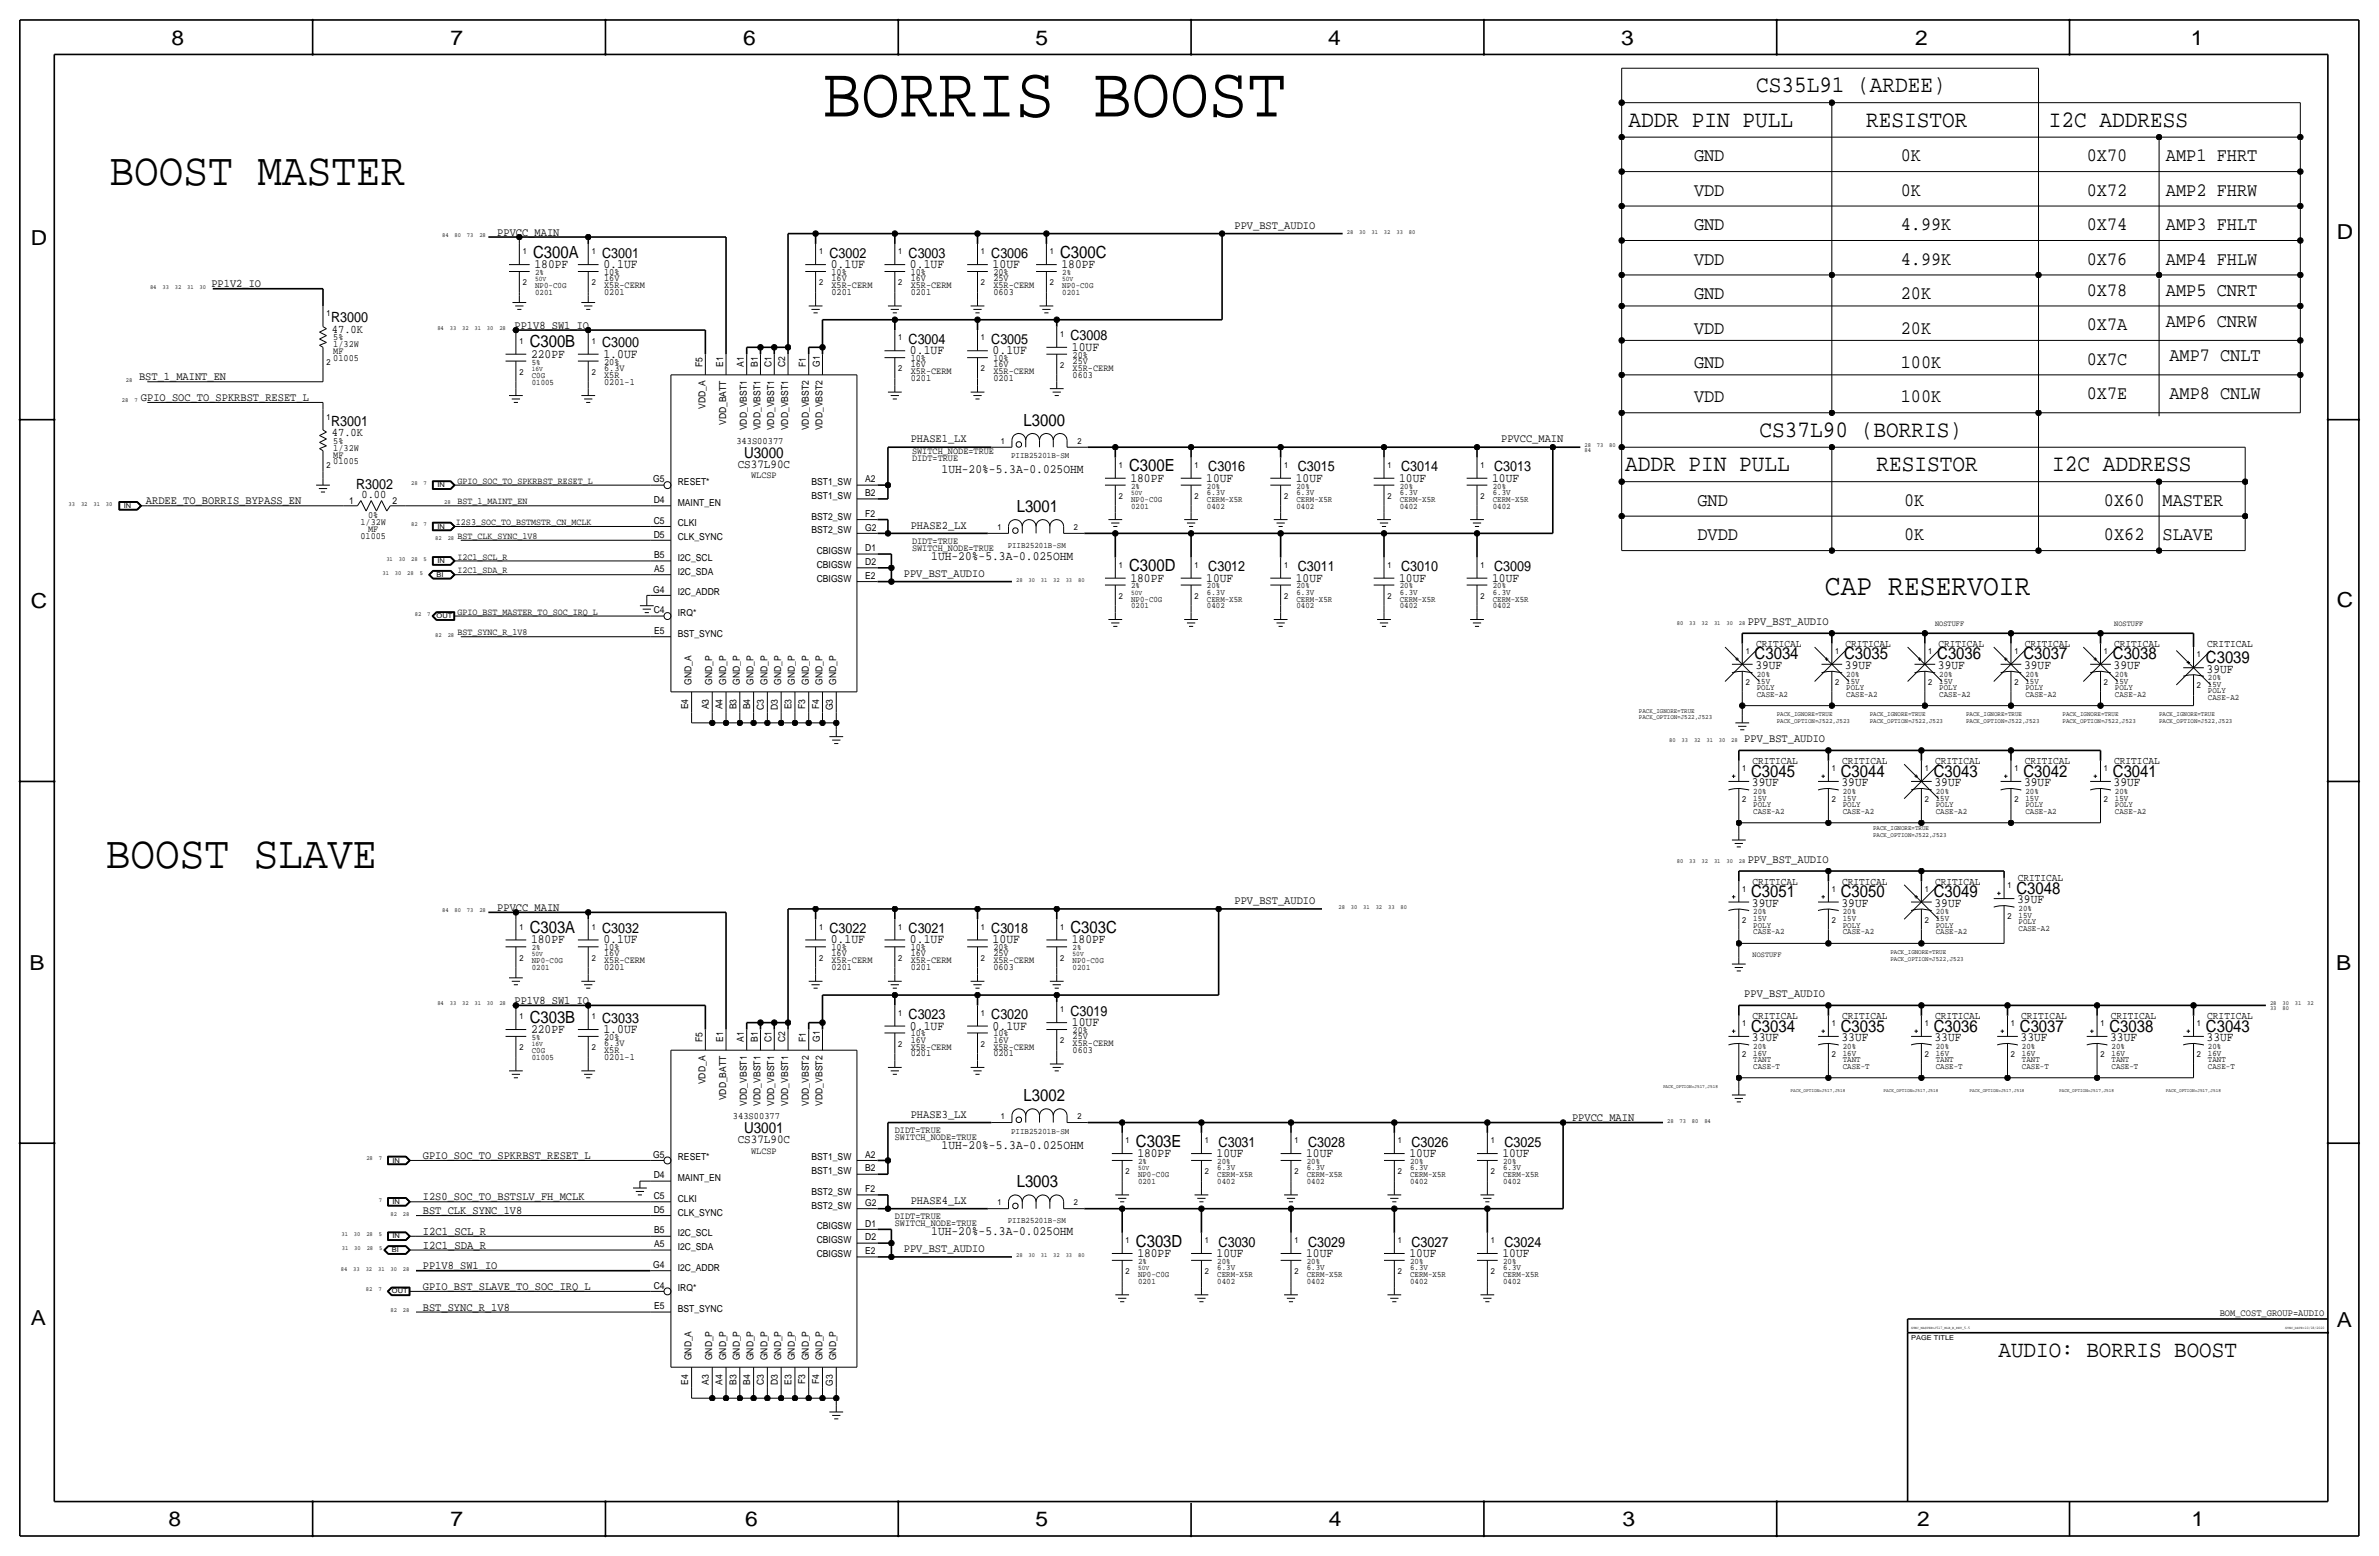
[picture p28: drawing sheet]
<svg xmlns="http://www.w3.org/2000/svg" width="877mm" height="574mm" viewBox="0 0 877 574" stroke-linecap="round" stroke-linejoin="round" font-family="sans-serif">
<defs><g id="words">
<text font-size="26.6" x="303.2" y="42.9">BORRIS BOOST</text>
<g font-size="17">
<text x="40.3" y="68.3">BOOST MASTER</text>
<text x="39.1" y="319.8">BOOST SLAVE</text>
</g>
<text font-size="10.9" x="672.8" y="219.5">CAP RESERVOIR</text>
<g font-size="8.7">
<text x="647.4" y="34">CS35L91 (ARDEE)</text>
<text x="600.4" y="46.7">ADDR PIN PULL</text>
<text x="688" y="46.7">RESISTOR</text>
<text x="755.3" y="46.7">I2C ADDRESS</text>
<text x="648.7" y="161">CS37L90 (BORRIS)</text>
<text x="599.1" y="173.7">ADDR PIN PULL</text>
<text x="691.8" y="173.7">RESISTOR</text>
<text x="756.6" y="173.7">I2C ADDRESS</text>
</g>
<text font-size="8.6" x="736.8" y="500.1">AUDIO: BORRIS BOOST</text>
<g font-size="7.6">
<text x="63.2" y="16.5">8</text>
<text x="166.1" y="16.5">7</text>
<text x="274" y="16.5">6</text>
<text x="381.7" y="16.5">5</text>
<text x="489.7" y="16.5">4</text>
<text x="597.6" y="16.5">3</text>
<text x="706.1" y="16.5">2</text>
<text x="807.7" y="16.5">1</text>
<text x="861.5" y="88.1">D</text>
<text x="11.4" y="90.4">D</text>
<text x="11.4" y="224.3">C</text>
<text x="861.5" y="223.8">C</text>
<text x="10.9" y="357.6">B</text>
<text x="861.3" y="357.4">B</text>
<text x="11.4" y="488.4">A</text>
<text x="861.5" y="489.2">A</text>
<text x="62.2" y="562.6">8</text>
<text x="166.1" y="562.6">7</text>
<text x="274.8" y="562.6">6</text>
<text x="381.7" y="562.6">5</text>
<text x="489.9" y="562.6">4</text>
<text x="598.1" y="562.6">3</text>
<text x="706.8" y="562.6">2</text>
<text x="807.9" y="562.6">1</text>
</g>
<g font-size="7">
<text x="624.5" y="59.4">GND</text>
<text x="700.7" y="59.4">0K</text>
<text x="769.3" y="59.4">0X70</text>
<text x="798.5" y="59.4">AMP1 FHRT</text>
<text x="624.5" y="72.1">VDD</text>
<text x="700.7" y="72.1">0K</text>
<text x="769.3" y="72.1">0X72</text>
<text x="798.5" y="72.1">AMP2 FHRW</text>
<text x="624.5" y="84.8">GND</text>
<text x="700.7" y="84.8">4.99K</text>
<text x="769.3" y="84.8">0X74</text>
<text x="798.5" y="84.8">AMP3 FHLT</text>
<text x="624.5" y="97.5">VDD</text>
<text x="700.7" y="97.5">4.99K</text>
<text x="769.3" y="97.5">0X76</text>
<text x="798.5" y="97.5">AMP4 FHLW</text>
<text x="624.5" y="110.2">GND</text>
<text x="700.7" y="110.2">20K</text>
<text x="769.3" y="109">0X78</text>
<text x="798.5" y="109">AMP5 CNRT</text>
<text x="624.5" y="122.9">VDD</text>
<text x="700.7" y="122.9">20K</text>
<text x="769.3" y="121.7">0X7A</text>
<text x="798.5" y="120.4">AMP6 CNRW</text>
<text x="624.5" y="135.6">GND</text>
<text x="700.7" y="135.6">100K</text>
<text x="769.3" y="134.4">0X7C</text>
<text x="799.8" y="133.1">AMP7 CNLT</text>
<text x="624.5" y="148.3">VDD</text>
<text x="700.7" y="148.3">100K</text>
<text x="769.3" y="147.1">0X7E</text>
<text x="799.8" y="147.1">AMP8 CNLW</text>
<text x="625.8" y="186.4">GND</text>
<text x="702" y="186.4">0K</text>
<text x="775.7" y="186.4">0X60</text>
<text x="797.3" y="186.4">MASTER</text>
<text x="625.8" y="199.1">DVDD</text>
<text x="702" y="199.1">0K</text>
<text x="775.7" y="199.1">0X62</text>
<text x="797.3" y="199.1">SLAVE</text>
</g>
<g font-size="6.2">
<text x="196.5" y="95">C300A</text>
<text x="390.9" y="95">C300C</text>
<text x="195.3" y="128">C300B</text>
<text x="377.4" y="157">L3000</text>
<text x="416.3" y="173.7">C300E</text>
<text x="374.8" y="188.7">L3001</text>
<text x="416.3" y="210.6">C300D</text>
<text x="646.9" y="243.1">C3034</text>
<text x="679.9" y="243.1">C3035</text>
<text x="714.2" y="243.1">C3036</text>
<text x="746" y="243.1">C3037</text>
<text x="779" y="243.1">C3038</text>
<text x="813.3" y="244.3">C3039</text>
<text x="645.6" y="286.3">C3045</text>
<text x="678.6" y="286.3">C3044</text>
<text x="712.9" y="286.3">C3043</text>
<text x="746" y="286.3">C3042</text>
<text x="779" y="286.3">C3041</text>
<text x="743.4" y="329.4">C3048</text>
<text x="645.6" y="330.7">C3051</text>
<text x="678.6" y="330.7">C3050</text>
<text x="712.9" y="330.7">C3049</text>
<text x="195.3" y="343.9">C303A</text>
<text x="394.7" y="343.9">C303C</text>
<text x="195.3" y="376.9">C303B</text>
<text x="645.6" y="380.2">C3034</text>
<text x="678.6" y="380.2">C3035</text>
<text x="712.9" y="380.2">C3036</text>
<text x="744.7" y="380.2">C3037</text>
<text x="777.7" y="380.2">C3038</text>
<text x="813.3" y="380.2">C3043</text>
<text x="377.4" y="405.9">L3002</text>
<text x="418.8" y="422.7">C303E</text>
<text x="374.8" y="437.6">L3003</text>
<text x="418.8" y="459.5">C303D</text>
</g>
<g font-size="5.6">
<text x="274.3" y="168.7">U3000</text>
<text x="274.3" y="417.6">U3001</text>
</g>
<g font-size="5.2">
<text x="221.9" y="95">C3001</text>
<text x="305.8" y="95">C3002</text>
<text x="335" y="95">C3003</text>
<text x="365.5" y="95">C3006</text>
<text x="122.1" y="118.9">R3000</text>
<text x="394.7" y="125.5">C3008</text>
<text x="221.9" y="128">C3000</text>
<text x="335" y="126.7">C3004</text>
<text x="365.5" y="126.7">C3005</text>
<text x="122.1" y="157">R3001</text>
<text x="445.5" y="173.7">C3016</text>
<text x="478.5" y="173.7">C3015</text>
<text x="516.6" y="173.7">C3014</text>
<text x="550.9" y="173.7">C3013</text>
<text x="131.3" y="180.1">R3002</text>
<text x="445.5" y="210.6">C3012</text>
<text x="478.5" y="210.6">C3011</text>
<text x="516.6" y="210.6">C3010</text>
<text x="550.9" y="210.6">C3009</text>
<text x="221.9" y="343.9">C3032</text>
<text x="305.8" y="343.9">C3022</text>
<text x="335" y="343.9">C3021</text>
<text x="365.5" y="343.9">C3018</text>
<text x="221.9" y="376.9">C3033</text>
<text x="335" y="375.7">C3023</text>
<text x="365.5" y="375.7">C3020</text>
<text x="394.7" y="374.4">C3019</text>
<text x="449.3" y="422.7">C3031</text>
<text x="482.3" y="422.7">C3028</text>
<text x="520.4" y="422.7">C3026</text>
<text x="554.7" y="422.7">C3025</text>
<text x="449.3" y="459.5">C3030</text>
<text x="482.3" y="459.5">C3029</text>
<text x="520.4" y="459.5">C3027</text>
<text x="554.7" y="459.5">C3024</text>
</g>
<g font-size="4.7">
<text x="197.1" y="98.8">180PF</text>
<text x="222.5" y="98.8">0.1UF</text>
<text x="306.3" y="98.8">0.1UF</text>
<text x="335.5" y="98.8">0.1UF</text>
<text x="366" y="98.8">10UF</text>
<text x="391.4" y="98.8">180PF</text>
<text x="195.8" y="131.8">220PF</text>
<text x="222.5" y="131.8">1.0UF</text>
<text x="335.5" y="130.6">0.1UF</text>
<text x="366" y="130.6">0.1UF</text>
<text x="395.2" y="129.3">10UF</text>
<text x="347.1" y="174.5">1UH-20%-5.3A-0.025OHM</text>
<text x="416.8" y="177.5">180PF</text>
<text x="444.7" y="177.5">10UF</text>
<text x="477.7" y="177.5">10UF</text>
<text x="515.8" y="177.5">10UF</text>
<text x="550.1" y="177.5">10UF</text>
<text x="343.3" y="206.2">1UH-20%-5.3A-0.025OHM</text>
<text x="416.8" y="214.4">180PF</text>
<text x="444.7" y="214.4">10UF</text>
<text x="477.7" y="214.4">10UF</text>
<text x="515.8" y="214.4">10UF</text>
<text x="550.1" y="214.4">10UF</text>
<text x="647.1" y="246.6">39UF</text>
<text x="680.2" y="246.6">39UF</text>
<text x="714.5" y="246.6">39UF</text>
<text x="746.2" y="246.6">39UF</text>
<text x="779.2" y="246.6">39UF</text>
<text x="813.5" y="247.9">39UF</text>
<text x="645.9" y="289.8">39UF</text>
<text x="678.9" y="289.8">39UF</text>
<text x="713.2" y="289.8">39UF</text>
<text x="746.2" y="289.8">39UF</text>
<text x="779.2" y="289.8">39UF</text>
<text x="645.9" y="334.3">39UF</text>
<text x="678.9" y="334.3">39UF</text>
<text x="713.2" y="334.3">39UF</text>
<text x="743.7" y="333">39UF</text>
<text x="195.8" y="347.7">180PF</text>
<text x="222.5" y="347.7">0.1UF</text>
<text x="306.3" y="347.7">0.1UF</text>
<text x="335.5" y="347.7">0.1UF</text>
<text x="366" y="347.7">10UF</text>
<text x="395.2" y="347.7">180PF</text>
<text x="195.8" y="380.7">220PF</text>
<text x="222.5" y="380.7">1.0UF</text>
<text x="335.5" y="379.5">0.1UF</text>
<text x="366" y="379.5">0.1UF</text>
<text x="395.2" y="378.2">10UF</text>
<text x="645.9" y="383.8">33UF</text>
<text x="678.9" y="383.8">33UF</text>
<text x="713.2" y="383.8">33UF</text>
<text x="744.9" y="383.8">33UF</text>
<text x="778" y="383.8">33UF</text>
<text x="813.5" y="383.8">33UF</text>
<text x="347.1" y="423.4">1UH-20%-5.3A-0.025OHM</text>
<text x="419.3" y="426.5">180PF</text>
<text x="448.5" y="426.5">10UF</text>
<text x="481.5" y="426.5">10UF</text>
<text x="519.6" y="426.5">10UF</text>
<text x="553.9" y="426.5">10UF</text>
<text x="343.3" y="455.2">1UH-20%-5.3A-0.025OHM</text>
<text x="419.3" y="463.3">180PF</text>
<text x="448.5" y="463.3">10UF</text>
<text x="481.5" y="463.3">10UF</text>
<text x="519.6" y="463.3">10UF</text>
<text x="553.9" y="463.3">10UF</text>
</g>
<g font-size="4.5">
<text x="272" y="172.5">CS37L90C</text>
<text x="272" y="421.4">CS37L90C</text>
</g>
<g font-size="4.4">
<text x="155.9" y="455.2">I2C1_SCL_R</text>
<text x="155.9" y="460.2">I2C1_SDA_R</text>
</g>
<g font-size="4.3">
<text x="183.3" y="86.9">PPVCC_MAIN</text>
<text x="455.1" y="84.3">PPV_BST_AUDIO</text>
<text x="77.9" y="105.9">PP1V2_IO</text>
<text x="122.4" y="122.7">47.0K</text>
<text x="189.7" y="121.2">PP1V8_SW1_IO</text>
<text x="51.3" y="140.2">BST_1_MAINT_EN</text>
<text x="52" y="147.8">GPIO_SOC_TO_SPKRBST_RESET_L</text>
<text x="122.4" y="160.8">47.0K</text>
<text x="335.7" y="163.1">PHASE1_LX</text>
<text x="553.4" y="163.1">PPVCC_MAIN</text>
<text x="53.8" y="185.9">ARDEE_TO_BORRIS_BYPASS_EN</text>
<text x="133.3" y="183.6">0.00</text>
<text x="335.7" y="194.8">PHASE2_LX</text>
<text x="333.2" y="212.6">PPV_BST_AUDIO</text>
<text x="644.4" y="230.4">PPV_BST_AUDIO</text>
<text x="643.1" y="273.6">PPV_BST_AUDIO</text>
<text x="644.4" y="318">PPV_BST_AUDIO</text>
<text x="183.3" y="335.8">PPVCC_MAIN</text>
<text x="455.1" y="333.2">PPV_BST_AUDIO</text>
<text x="189.7" y="370.1">PP1V8_SW1_IO</text>
<text x="643.1" y="367.5">PPV_BST_AUDIO</text>
<text x="335.7" y="412">PHASE3_LX</text>
<text x="579.6" y="413.3">PPVCC_MAIN</text>
<text x="155.9" y="427.2">GPIO_SOC_TO_SPKRBST_RESET_L</text>
<text x="155.9" y="442.5">I2S0_SOC_TO_BSTSLV_FH_MCLK</text>
<text x="335.7" y="443.7">PHASE4_LX</text>
<text x="155.9" y="447.5">BST_CLK_SYNC_1V8</text>
<text x="333.2" y="461.5">PPV_BST_AUDIO</text>
<text x="155.9" y="467.9">PP1V8_SW1_IO</text>
<text x="155.9" y="475.5">GPIO_BST_SLAVE_TO_SOC_IRQ_L</text>
<text x="155.9" y="483.1">BST_SYNC_R_1V8</text>
</g>
<g font-size="3.9">
<text x="647.4" y="238.5">CRITICAL</text>
<text x="680.4" y="238.5">CRITICAL</text>
<text x="714.7" y="238.5">CRITICAL</text>
<text x="746.5" y="238.5">CRITICAL</text>
<text x="779.5" y="238.5">CRITICAL</text>
<text x="813.8" y="238.5">CRITICAL</text>
<text x="646.1" y="281.7">CRITICAL</text>
<text x="679.1" y="281.7">CRITICAL</text>
<text x="713.4" y="281.7">CRITICAL</text>
<text x="746.5" y="281.7">CRITICAL</text>
<text x="779.5" y="281.7">CRITICAL</text>
<text x="646.1" y="326.1">CRITICAL</text>
<text x="679.1" y="326.1">CRITICAL</text>
<text x="713.4" y="326.1">CRITICAL</text>
<text x="743.9" y="324.9">CRITICAL</text>
<text x="646.1" y="375.7">CRITICAL</text>
<text x="679.1" y="375.7">CRITICAL</text>
<text x="713.4" y="375.7">CRITICAL</text>
<text x="745.2" y="375.7">CRITICAL</text>
<text x="778.2" y="375.7">CRITICAL</text>
<text x="813.8" y="375.7">CRITICAL</text>
</g>
<g font-size="3.6">
<text x="271.5" y="163.6">343S00377</text>
<text x="270.2" y="412.5">343S00377</text>
<text x="818.3" y="484.9">BOM_COST_GROUP=AUDIO</text>
</g>
<g font-size="3.5">
<text x="222.7" y="101.3">10%</text>
<text x="306.5" y="101.3">10%</text>
<text x="335.7" y="101.3">10%</text>
<text x="366.2" y="101.3">20%</text>
<text x="222.7" y="106.2">X5R-CERM</text>
<text x="222.7" y="103.6">16V</text>
<text x="306.5" y="106.2">X5R-CERM</text>
<text x="306.5" y="103.6">16V</text>
<text x="335.7" y="106.2">X5R-CERM</text>
<text x="335.7" y="103.6">16V</text>
<text x="366.2" y="103.6">25V</text>
<text x="366.2" y="106.2">X5R-CERM</text>
<text x="222.7" y="108.7">0201</text>
<text x="306.5" y="108.7">0201</text>
<text x="335.7" y="108.7">0201</text>
<text x="366.2" y="108.7">0603</text>
<text x="122.9" y="125.5">5%</text>
<text x="122.9" y="130.6">MF</text>
<text x="122.9" y="128">1/32W</text>
<text x="395.4" y="131.8">20%</text>
<text x="122.9" y="133.1">01005</text>
<text x="222.7" y="134.4">20%</text>
<text x="222.7" y="136.7">6.3V</text>
<text x="259" y="135.2" transform="rotate(-90 259 135.2)">F5</text>
<text x="266.6" y="135.2" transform="rotate(-90 266.6 135.2)">E1</text>
<text x="274.3" y="135.2" transform="rotate(-90 274.3 135.2)">A1</text>
<text x="279.3" y="135.2" transform="rotate(-90 279.3 135.2)">B1</text>
<text x="284.4" y="135.2" transform="rotate(-90 284.4 135.2)">C1</text>
<text x="289.5" y="135.2" transform="rotate(-90 289.5 135.2)">C2</text>
<text x="297.1" y="135.2" transform="rotate(-90 297.1 135.2)">F1</text>
<text x="302.2" y="135.2" transform="rotate(-90 302.2 135.2)">G1</text>
<text x="335.7" y="137.9">X5R-CERM</text>
<text x="335.7" y="133.1">10%</text>
<text x="335.7" y="135.4">16V</text>
<text x="366.2" y="133.1">10%</text>
<text x="366.2" y="135.4">16V</text>
<text x="366.2" y="137.9">X5R-CERM</text>
<text x="395.4" y="134.1">25V</text>
<text x="395.4" y="136.7">X5R-CERM</text>
<text x="222.7" y="139.2">X5R</text>
<text x="222.7" y="141.7">0201-1</text>
<text x="335.7" y="140.5">0201</text>
<text x="366.2" y="140.5">0201</text>
<text x="395.4" y="139.2">0603</text>
<text x="260" y="150.7" transform="rotate(-90 260 150.7)">VDD_A</text>
<text x="267.7" y="156.7" transform="rotate(-90 267.7 156.7)">VDD_BATT</text>
<text x="275.3" y="158.6" transform="rotate(-90 275.3 158.6)">VDD_VBST1</text>
<text x="280.4" y="158.6" transform="rotate(-90 280.4 158.6)">VDD_VBST1</text>
<text x="285.4" y="158.6" transform="rotate(-90 285.4 158.6)">VDD_VBST1</text>
<text x="290.5" y="158.6" transform="rotate(-90 290.5 158.6)">VDD_VBST1</text>
<text x="298.1" y="158.6" transform="rotate(-90 298.1 158.6)">VDD_VBST2</text>
<text x="303.2" y="158.6" transform="rotate(-90 303.2 158.6)">VDD_VBST2</text>
<text x="122.9" y="166.1">1/32W</text>
<text x="122.9" y="163.6">5%</text>
<text x="336.2" y="167.4">SWITCH_NODE=TRUE</text>
<text x="122.9" y="168.7">MF</text>
<text x="122.9" y="171.2">01005</text>
<text x="336.2" y="169.9">DIDT=TRUE</text>
<text x="168.6" y="178.3">GPIO_SOC_TO_SPKRBST_RESET_L</text>
<text x="240.9" y="177.8">G5</text>
<text x="249.9" y="178.8">RESET*</text>
<text x="276.9" y="176.3">WLCSP</text>
<text x="299.2" y="178.8">BST1_SW</text>
<text x="319" y="177.8">A2</text>
<text x="128.8" y="185.7">1</text>
<text x="144.7" y="185.7">2</text>
<text x="168.6" y="185.9">BST_1_MAINT_EN</text>
<text x="241" y="185.4">D4</text>
<text x="299.2" y="183.9">BST1_SW</text>
<text x="319" y="182.9">B2</text>
<text x="135.7" y="191">0%</text>
<text x="249.9" y="186.4">MAINT_EN</text>
<text x="299.2" y="191.5">BST2_SW</text>
<text x="319" y="190.5">F2</text>
<text x="132.9" y="193.5">1/32W</text>
<text x="135.7" y="196.1">MF</text>
<text x="168.1" y="193.5">I2S3_SOC_TO_BSTMSTR_CN_MCLK</text>
<text x="241" y="193">C5</text>
<text x="249.9" y="194.1">CLKI</text>
<text x="299.2" y="196.6">BST2_SW</text>
<text x="319" y="195.6">G2</text>
<text x="132.9" y="198.6">01005</text>
<text x="168.6" y="198.6">BST_CLK_SYNC_1V8</text>
<text x="241" y="198.1">D5</text>
<text x="249.9" y="199.1">CLK_SYNC</text>
<text x="319" y="203.2">D1</text>
<text x="336.2" y="202.9">SWITCH_NODE=TRUE</text>
<text x="336.2" y="200.4">DIDT=TRUE</text>
<text x="168.6" y="206.2">I2C1_SCL_R</text>
<text x="241.2" y="205.7">B5</text>
<text x="249.9" y="206.8">I2C_SCL</text>
<text x="301.1" y="204.2">CBIGSW</text>
<text x="301.1" y="209.3">CBIGSW</text>
<text x="319" y="208.3">D2</text>
<text x="168.6" y="211.3">I2C1_SDA_R</text>
<text x="241.2" y="210.8">A5</text>
<text x="249.9" y="211.8">I2C_SDA</text>
<text x="301.1" y="214.4">CBIGSW</text>
<text x="319" y="213.4">E2</text>
<text x="240.9" y="218.4">G4</text>
<text x="249.9" y="219.5">I2C_ADDR</text>
<text x="168.6" y="226.6">GPIO_BST_MASTER_TO_SOC_IRQ_L</text>
<text x="241" y="226.1">C4</text>
<text x="249.9" y="227.1">IRQ*</text>
<text x="241.2" y="233.7">E5</text>
<text x="168.6" y="234.2">BST_SYNC_R_1V8</text>
<text x="249.9" y="234.7">BST_SYNC</text>
<text x="255" y="252.5" transform="rotate(-90 255 252.5)">GND_A</text>
<text x="262.6" y="252.5" transform="rotate(-90 262.6 252.5)">GND_P</text>
<text x="267.7" y="252.5" transform="rotate(-90 267.7 252.5)">GND_P</text>
<text x="272.7" y="252.5" transform="rotate(-90 272.7 252.5)">GND_P</text>
<text x="277.8" y="252.5" transform="rotate(-90 277.8 252.5)">GND_P</text>
<text x="282.9" y="252.5" transform="rotate(-90 282.9 252.5)">GND_P</text>
<text x="288" y="252.5" transform="rotate(-90 288 252.5)">GND_P</text>
<text x="293.1" y="252.5" transform="rotate(-90 293.1 252.5)">GND_P</text>
<text x="298.1" y="252.5" transform="rotate(-90 298.1 252.5)">GND_P</text>
<text x="303.2" y="252.5" transform="rotate(-90 303.2 252.5)">GND_P</text>
<text x="308.3" y="252.5" transform="rotate(-90 308.3 252.5)">GND_P</text>
<text x="253.7" y="261.5" transform="rotate(-90 253.7 261.5)">E4</text>
<text x="261.3" y="261.5" transform="rotate(-90 261.3 261.5)">A3</text>
<text x="266.4" y="261.5" transform="rotate(-90 266.4 261.5)">A4</text>
<text x="271.5" y="261.5" transform="rotate(-90 271.5 261.5)">B3</text>
<text x="276.6" y="261.5" transform="rotate(-90 276.6 261.5)">B4</text>
<text x="281.6" y="261.7" transform="rotate(-90 281.6 261.7)">C3</text>
<text x="286.7" y="261.7" transform="rotate(-90 286.7 261.7)">D3</text>
<text x="291.8" y="261.5" transform="rotate(-90 291.8 261.5)">E3</text>
<text x="296.9" y="261.3" transform="rotate(-90 296.9 261.3)">F3</text>
<text x="302" y="261.3" transform="rotate(-90 302 261.3)">F4</text>
<text x="307" y="261.9" transform="rotate(-90 307 261.9)">G3</text>
<text x="222.7" y="350.3">10%</text>
<text x="222.7" y="352.6">16V</text>
<text x="306.5" y="350.3">10%</text>
<text x="306.5" y="352.6">16V</text>
<text x="335.7" y="352.6">16V</text>
<text x="335.7" y="350.3">10%</text>
<text x="366.2" y="350.3">20%</text>
<text x="366.2" y="352.6">25V</text>
<text x="222.7" y="355.1">X5R-CERM</text>
<text x="222.7" y="357.6">0201</text>
<text x="306.5" y="355.1">X5R-CERM</text>
<text x="306.5" y="357.6">0201</text>
<text x="335.7" y="357.6">0201</text>
<text x="335.7" y="355.1">X5R-CERM</text>
<text x="366.2" y="355.1">X5R-CERM</text>
<text x="366.2" y="357.6">0603</text>
<text x="222.7" y="383.3">20%</text>
<text x="335.7" y="382">10%</text>
<text x="366.2" y="382">10%</text>
<text x="395.4" y="380.7">20%</text>
<text x="395.4" y="383">25V</text>
<text x="222.7" y="388.1">X5R</text>
<text x="222.7" y="385.6">6.3V</text>
<text x="259" y="384.1" transform="rotate(-90 259 384.1)">F5</text>
<text x="266.6" y="384.1" transform="rotate(-90 266.6 384.1)">E1</text>
<text x="274.3" y="384.1" transform="rotate(-90 274.3 384.1)">A1</text>
<text x="279.3" y="384.1" transform="rotate(-90 279.3 384.1)">B1</text>
<text x="284.4" y="384.1" transform="rotate(-90 284.4 384.1)">C1</text>
<text x="289.5" y="384.1" transform="rotate(-90 289.5 384.1)">C2</text>
<text x="297.1" y="384.1" transform="rotate(-90 297.1 384.1)">F1</text>
<text x="302.2" y="384.1" transform="rotate(-90 302.2 384.1)">G1</text>
<text x="335.7" y="386.8">X5R-CERM</text>
<text x="335.7" y="389.4">0201</text>
<text x="335.7" y="384.3">16V</text>
<text x="366.2" y="386.8">X5R-CERM</text>
<text x="366.2" y="384.3">16V</text>
<text x="366.2" y="389.4">0201</text>
<text x="395.4" y="388.1">0603</text>
<text x="395.4" y="385.6">X5R-CERM</text>
<text x="222.7" y="390.7">0201-1</text>
<text x="260" y="399.6" transform="rotate(-90 260 399.6)">VDD_A</text>
<text x="267.7" y="405.6" transform="rotate(-90 267.7 405.6)">VDD_BATT</text>
<text x="275.3" y="407.5" transform="rotate(-90 275.3 407.5)">VDD_VBST1</text>
<text x="280.4" y="407.5" transform="rotate(-90 280.4 407.5)">VDD_VBST1</text>
<text x="285.4" y="407.5" transform="rotate(-90 285.4 407.5)">VDD_VBST1</text>
<text x="290.5" y="407.5" transform="rotate(-90 290.5 407.5)">VDD_VBST1</text>
<text x="298.1" y="407.5" transform="rotate(-90 298.1 407.5)">VDD_VBST2</text>
<text x="303.2" y="407.5" transform="rotate(-90 303.2 407.5)">VDD_VBST2</text>
<text x="329.9" y="417.6">DIDT=TRUE</text>
<text x="276.9" y="425.2">WLCSP</text>
<text x="329.9" y="420.1">SWITCH_NODE=TRUE</text>
<text x="240.9" y="426.7">G5</text>
<text x="249.9" y="427.7">RESET*</text>
<text x="299.2" y="427.7">BST1_SW</text>
<text x="319" y="431.8">B2</text>
<text x="319" y="426.7">A2</text>
<text x="241" y="434.3">D4</text>
<text x="249.9" y="435.4">MAINT_EN</text>
<text x="299.2" y="432.8">BST1_SW</text>
<text x="241" y="442">C5</text>
<text x="249.9" y="443">CLKI</text>
<text x="299.2" y="440.4">BST2_SW</text>
<text x="319" y="439.4">F2</text>
<text x="241" y="447">D5</text>
<text x="249.9" y="448.1">CLK_SYNC</text>
<text x="299.2" y="445.5">BST2_SW</text>
<text x="319" y="444.5">G2</text>
<text x="329.9" y="449.3">DIDT=TRUE</text>
<text x="241.2" y="454.7">B5</text>
<text x="249.9" y="455.7">I2C_SCL</text>
<text x="301.1" y="453.1">CBIGSW</text>
<text x="319" y="452.1">D1</text>
<text x="329.9" y="451.9">SWITCH_NODE=TRUE</text>
<text x="241.2" y="459.7">A5</text>
<text x="249.9" y="460.8">I2C_SDA</text>
<text x="301.1" y="458.2">CBIGSW</text>
<text x="319" y="457.2">D2</text>
<text x="240.9" y="467.4">G4</text>
<text x="301.1" y="463.3">CBIGSW</text>
<text x="319" y="462.3">E2</text>
<text x="249.9" y="468.4">I2C_ADDR</text>
<text x="241" y="475">C4</text>
<text x="249.9" y="476">IRQ*</text>
<text x="241.2" y="482.6">E5</text>
<text x="249.9" y="483.6">BST_SYNC</text>
<text x="255" y="501.4" transform="rotate(-90 255 501.4)">GND_A</text>
<text x="262.6" y="501.4" transform="rotate(-90 262.6 501.4)">GND_P</text>
<text x="267.7" y="501.4" transform="rotate(-90 267.7 501.4)">GND_P</text>
<text x="272.7" y="501.4" transform="rotate(-90 272.7 501.4)">GND_P</text>
<text x="277.8" y="501.4" transform="rotate(-90 277.8 501.4)">GND_P</text>
<text x="282.9" y="501.4" transform="rotate(-90 282.9 501.4)">GND_P</text>
<text x="288" y="501.4" transform="rotate(-90 288 501.4)">GND_P</text>
<text x="293.1" y="501.4" transform="rotate(-90 293.1 501.4)">GND_P</text>
<text x="298.1" y="501.4" transform="rotate(-90 298.1 501.4)">GND_P</text>
<text x="303.2" y="501.4" transform="rotate(-90 303.2 501.4)">GND_P</text>
<text x="308.3" y="501.4" transform="rotate(-90 308.3 501.4)">GND_P</text>
<text x="253.7" y="510.4" transform="rotate(-90 253.7 510.4)">E4</text>
<text x="261.3" y="510.4" transform="rotate(-90 261.3 510.4)">A3</text>
<text x="266.4" y="510.4" transform="rotate(-90 266.4 510.4)">A4</text>
<text x="271.5" y="510.4" transform="rotate(-90 271.5 510.4)">B3</text>
<text x="276.6" y="510.4" transform="rotate(-90 276.6 510.4)">B4</text>
<text x="281.6" y="510.6" transform="rotate(-90 281.6 510.6)">C3</text>
<text x="286.7" y="510.6" transform="rotate(-90 286.7 510.6)">D3</text>
<text x="291.8" y="510.4" transform="rotate(-90 291.8 510.4)">E3</text>
<text x="296.9" y="510.3" transform="rotate(-90 296.9 510.3)">F3</text>
<text x="302" y="510.3" transform="rotate(-90 302 510.3)">F4</text>
<text x="307" y="510.8" transform="rotate(-90 307 510.8)">G3</text>
</g>
<g font-size="3.1">
<text x="192.7" y="93.7">1</text>
<text x="218.1" y="93.7">1</text>
<text x="302" y="93.7">1</text>
<text x="331.2" y="93.7">1</text>
<text x="361.6" y="93.7">1</text>
<text x="387" y="93.7">1</text>
<text x="197.3" y="101.3">2%</text>
<text x="391.6" y="101.3">2%</text>
<text x="192.7" y="105.2">2</text>
<text x="197.3" y="106.2">NP0-C0G</text>
<text x="218.1" y="105.2">2</text>
<text x="302" y="105.2">2</text>
<text x="331.2" y="105.2">2</text>
<text x="361.6" y="105.2">2</text>
<text x="387" y="105.2">2</text>
<text x="391.6" y="106.2">NP0-C0G</text>
<text x="197.3" y="108.7">0201</text>
<text x="391.6" y="108.7">0201</text>
<text x="120.3" y="116.6">1</text>
<text x="331.2" y="125.5">1</text>
<text x="361.6" y="125.5">1</text>
<text x="390.9" y="124.2">1</text>
<text x="191.5" y="126.7">1</text>
<text x="218.1" y="126.7">1</text>
<text x="120.3" y="134.4">2</text>
<text x="196" y="134.4">5%</text>
<text x="331.2" y="136.9">2</text>
<text x="361.6" y="136.9">2</text>
<text x="390.9" y="135.6">2</text>
<text x="191.5" y="138.2">2</text>
<text x="196" y="139.2">C0G</text>
<text x="196" y="141.7">01005</text>
<text x="218.1" y="138.2">2</text>
<text x="120.3" y="154.7">1</text>
<text x="369" y="163.6">1</text>
<text x="397.2" y="163.6">2</text>
<text x="120.3" y="172.5">2</text>
<text x="372.8" y="168.9">PIIB25201B-SM</text>
<text x="412.4" y="172.5">1</text>
<text x="440.4" y="172.5">1</text>
<text x="473.4" y="172.5">1</text>
<text x="511.5" y="172.5">1</text>
<text x="545.8" y="172.5">1</text>
<text x="412.4" y="183.9">2</text>
<text x="417" y="184.9">NP0-C0G</text>
<text x="417" y="180.1">2%</text>
<text x="440.4" y="183.9">2</text>
<text x="445" y="184.9">CERM-X5R</text>
<text x="445" y="182.4">6.3V</text>
<text x="445" y="180.1">20%</text>
<text x="473.4" y="183.9">2</text>
<text x="478" y="184.9">CERM-X5R</text>
<text x="478" y="180.1">20%</text>
<text x="478" y="182.4">6.3V</text>
<text x="511.5" y="183.9">2</text>
<text x="516.1" y="180.1">20%</text>
<text x="516.1" y="184.9">CERM-X5R</text>
<text x="516.1" y="182.4">6.3V</text>
<text x="545.8" y="183.9">2</text>
<text x="550.4" y="180.1">20%</text>
<text x="550.4" y="184.9">CERM-X5R</text>
<text x="550.4" y="182.4">6.3V</text>
<text x="417" y="187.5">0201</text>
<text x="445" y="187.5">0402</text>
<text x="478" y="187.5">0402</text>
<text x="516.1" y="187.5">0402</text>
<text x="550.4" y="187.5">0402</text>
<text x="367.7" y="195.3">1</text>
<text x="395.9" y="195.3">2</text>
<text x="371.5" y="201.9">PIIB25201B-SM</text>
<text x="412.4" y="209.3">1</text>
<text x="440.4" y="209.3">1</text>
<text x="473.4" y="209.3">1</text>
<text x="511.5" y="209.3">1</text>
<text x="545.8" y="209.3">1</text>
<text x="412.4" y="220.7">2</text>
<text x="417" y="216.9">2%</text>
<text x="417" y="221.7">NP0-C0G</text>
<text x="440.4" y="220.7">2</text>
<text x="445" y="216.9">20%</text>
<text x="445" y="219.2">6.3V</text>
<text x="445" y="221.7">CERM-X5R</text>
<text x="473.4" y="220.7">2</text>
<text x="478" y="221.7">CERM-X5R</text>
<text x="478" y="216.9">20%</text>
<text x="478" y="219.2">6.3V</text>
<text x="511.5" y="220.7">2</text>
<text x="516.1" y="216.9">20%</text>
<text x="516.1" y="221.7">CERM-X5R</text>
<text x="516.1" y="219.2">6.3V</text>
<text x="545.8" y="220.7">2</text>
<text x="550.4" y="221.7">CERM-X5R</text>
<text x="550.4" y="216.9">20%</text>
<text x="550.4" y="219.2">6.3V</text>
<text x="417" y="224.3">0201</text>
<text x="445" y="224.3">0402</text>
<text x="478" y="224.3">0402</text>
<text x="516.1" y="224.3">0402</text>
<text x="550.4" y="224.3">0402</text>
<text x="643.6" y="241">1</text>
<text x="676.6" y="241">1</text>
<text x="710.9" y="241">1</text>
<text x="742.6" y="241">1</text>
<text x="775.7" y="241">1</text>
<text x="810" y="242.3">1</text>
<text x="647.6" y="252">15V</text>
<text x="647.6" y="249.4">20%</text>
<text x="680.7" y="252">15V</text>
<text x="680.7" y="249.4">20%</text>
<text x="715" y="252">15V</text>
<text x="715" y="249.4">20%</text>
<text x="746.7" y="252">15V</text>
<text x="746.7" y="249.4">20%</text>
<text x="779.7" y="252">15V</text>
<text x="779.7" y="249.4">20%</text>
<text x="814" y="250.7">20%</text>
<text x="643.6" y="252.5">2</text>
<text x="647.6" y="254.3">POLY</text>
<text x="647.6" y="256.8">CASE-A2</text>
<text x="676.6" y="252.5">2</text>
<text x="680.7" y="256.8">CASE-A2</text>
<text x="680.7" y="254.3">POLY</text>
<text x="710.9" y="252.5">2</text>
<text x="715" y="256.8">CASE-A2</text>
<text x="715" y="254.3">POLY</text>
<text x="742.6" y="252.5">2</text>
<text x="746.7" y="254.3">POLY</text>
<text x="746.7" y="256.8">CASE-A2</text>
<text x="775.7" y="252.5">2</text>
<text x="779.7" y="256.8">CASE-A2</text>
<text x="779.7" y="254.3">POLY</text>
<text x="810" y="253.7">2</text>
<text x="814" y="253.2">15V</text>
<text x="814" y="255.5">POLY</text>
<text x="814" y="258.1">CASE-A2</text>
<text x="642.3" y="284.2">1</text>
<text x="675.3" y="284.2">1</text>
<text x="709.6" y="284.2">1</text>
<text x="742.6" y="284.2">1</text>
<text x="775.7" y="284.2">1</text>
<text x="646.4" y="292.6">20%</text>
<text x="679.4" y="292.6">20%</text>
<text x="713.7" y="292.6">20%</text>
<text x="746.7" y="292.6">20%</text>
<text x="779.7" y="292.6">20%</text>
<text x="642.3" y="295.7">2</text>
<text x="646.4" y="295.1">15V</text>
<text x="646.4" y="297.4">POLY</text>
<text x="646.4" y="300">CASE-A2</text>
<text x="675.3" y="295.7">2</text>
<text x="679.4" y="297.4">POLY</text>
<text x="679.4" y="295.1">15V</text>
<text x="679.4" y="300">CASE-A2</text>
<text x="709.6" y="295.7">2</text>
<text x="713.7" y="295.1">15V</text>
<text x="713.7" y="300">CASE-A2</text>
<text x="713.7" y="297.4">POLY</text>
<text x="742.6" y="295.7">2</text>
<text x="746.7" y="295.1">15V</text>
<text x="746.7" y="297.4">POLY</text>
<text x="746.7" y="300">CASE-A2</text>
<text x="775.7" y="295.7">2</text>
<text x="779.7" y="295.1">15V</text>
<text x="779.7" y="300">CASE-A2</text>
<text x="779.7" y="297.4">POLY</text>
<text x="642.3" y="328.7">1</text>
<text x="675.3" y="328.7">1</text>
<text x="709.6" y="328.7">1</text>
<text x="740.1" y="327.4">1</text>
<text x="744.2" y="335.8">20%</text>
<text x="642.3" y="340.1">2</text>
<text x="646.4" y="337.1">20%</text>
<text x="646.4" y="341.9">POLY</text>
<text x="646.4" y="339.6">15V</text>
<text x="675.3" y="340.1">2</text>
<text x="679.4" y="337.1">20%</text>
<text x="679.4" y="339.6">15V</text>
<text x="679.4" y="341.9">POLY</text>
<text x="709.6" y="340.1">2</text>
<text x="713.7" y="337.1">20%</text>
<text x="713.7" y="339.6">15V</text>
<text x="713.7" y="341.9">POLY</text>
<text x="740.1" y="338.8">2</text>
<text x="744.2" y="338.3">15V</text>
<text x="744.2" y="340.6">POLY</text>
<text x="191.5" y="342.6">1</text>
<text x="218.1" y="342.6">1</text>
<text x="302" y="342.6">1</text>
<text x="331.2" y="342.6">1</text>
<text x="361.6" y="342.6">1</text>
<text x="390.9" y="342.6">1</text>
<text x="646.4" y="344.4">CASE-A2</text>
<text x="679.4" y="344.4">CASE-A2</text>
<text x="713.7" y="344.4">CASE-A2</text>
<text x="744.2" y="343.2">CASE-A2</text>
<text x="196" y="350.3">2%</text>
<text x="395.4" y="350.3">2%</text>
<text x="191.5" y="354.1">2</text>
<text x="196" y="357.6">0201</text>
<text x="196" y="355.1">NP0-C0G</text>
<text x="218.1" y="354.1">2</text>
<text x="302" y="354.1">2</text>
<text x="331.2" y="354.1">2</text>
<text x="361.6" y="354.1">2</text>
<text x="390.9" y="354.1">2</text>
<text x="395.4" y="355.1">NP0-C0G</text>
<text x="395.4" y="357.6">0201</text>
<text x="191.5" y="375.7">1</text>
<text x="218.1" y="375.7">1</text>
<text x="331.2" y="374.4">1</text>
<text x="361.6" y="374.4">1</text>
<text x="390.9" y="373.1">1</text>
<text x="196" y="383.3">5%</text>
<text x="642.3" y="378.2">1</text>
<text x="675.3" y="378.2">1</text>
<text x="709.6" y="378.2">1</text>
<text x="741.4" y="378.2">1</text>
<text x="774.4" y="378.2">1</text>
<text x="810" y="378.2">1</text>
<text x="191.5" y="387.1">2</text>
<text x="196" y="388.1">C0G</text>
<text x="218.1" y="387.1">2</text>
<text x="331.2" y="385.8">2</text>
<text x="361.6" y="385.8">2</text>
<text x="390.9" y="384.6">2</text>
<text x="642.3" y="389.6">2</text>
<text x="646.4" y="386.6">20%</text>
<text x="646.4" y="389.1">16V</text>
<text x="675.3" y="389.6">2</text>
<text x="679.4" y="386.6">20%</text>
<text x="679.4" y="389.1">16V</text>
<text x="709.6" y="389.6">2</text>
<text x="713.7" y="386.6">20%</text>
<text x="713.7" y="389.1">16V</text>
<text x="741.4" y="389.6">2</text>
<text x="745.4" y="386.6">20%</text>
<text x="745.4" y="389.1">16V</text>
<text x="774.4" y="389.6">2</text>
<text x="778.5" y="386.6">20%</text>
<text x="778.5" y="389.1">16V</text>
<text x="810" y="389.6">2</text>
<text x="814" y="386.6">20%</text>
<text x="814" y="389.1">16V</text>
<text x="196" y="390.7">01005</text>
<text x="646.4" y="394">CASE-T</text>
<text x="646.4" y="391.4">TANT</text>
<text x="679.4" y="391.4">TANT</text>
<text x="679.4" y="394">CASE-T</text>
<text x="713.7" y="391.4">TANT</text>
<text x="713.7" y="394">CASE-T</text>
<text x="745.4" y="394">CASE-T</text>
<text x="745.4" y="391.4">TANT</text>
<text x="778.5" y="391.4">TANT</text>
<text x="778.5" y="394">CASE-T</text>
<text x="814" y="394">CASE-T</text>
<text x="814" y="391.4">TANT</text>
<text x="369" y="412.5">1</text>
<text x="397.2" y="412.5">2</text>
<text x="372.8" y="417.8">PIIB25201B-SM</text>
<text x="415" y="421.4">1</text>
<text x="444.2" y="421.4">1</text>
<text x="477.2" y="421.4">1</text>
<text x="515.3" y="421.4">1</text>
<text x="549.6" y="421.4">1</text>
<text x="419.6" y="429">2%</text>
<text x="448.8" y="429">20%</text>
<text x="448.8" y="431.3">6.3V</text>
<text x="481.8" y="431.3">6.3V</text>
<text x="481.8" y="429">20%</text>
<text x="519.9" y="429">20%</text>
<text x="519.9" y="431.3">6.3V</text>
<text x="554.2" y="429">20%</text>
<text x="554.2" y="431.3">6.3V</text>
<text x="415" y="432.8">2</text>
<text x="419.6" y="436.4">0201</text>
<text x="419.6" y="433.8">NP0-C0G</text>
<text x="444.2" y="432.8">2</text>
<text x="448.8" y="433.8">CERM-X5R</text>
<text x="448.8" y="436.4">0402</text>
<text x="477.2" y="432.8">2</text>
<text x="481.8" y="436.4">0402</text>
<text x="481.8" y="433.8">CERM-X5R</text>
<text x="515.3" y="432.8">2</text>
<text x="519.9" y="433.8">CERM-X5R</text>
<text x="519.9" y="436.4">0402</text>
<text x="549.6" y="432.8">2</text>
<text x="554.2" y="436.4">0402</text>
<text x="554.2" y="433.8">CERM-X5R</text>
<text x="367.7" y="444.2">1</text>
<text x="395.9" y="444.2">2</text>
<text x="371.5" y="450.9">PIIB25201B-SM</text>
<text x="415" y="458.2">1</text>
<text x="444.2" y="458.2">1</text>
<text x="477.2" y="458.2">1</text>
<text x="515.3" y="458.2">1</text>
<text x="549.6" y="458.2">1</text>
<text x="419.6" y="465.8">2%</text>
<text x="448.8" y="465.8">20%</text>
<text x="481.8" y="465.8">20%</text>
<text x="519.9" y="465.8">20%</text>
<text x="554.2" y="465.8">20%</text>
<text x="415" y="469.6">2</text>
<text x="419.6" y="473.2">0201</text>
<text x="419.6" y="470.7">NP0-C0G</text>
<text x="444.2" y="469.6">2</text>
<text x="448.8" y="470.7">CERM-X5R</text>
<text x="448.8" y="473.2">0402</text>
<text x="448.8" y="468.1">6.3V</text>
<text x="477.2" y="469.6">2</text>
<text x="481.8" y="473.2">0402</text>
<text x="481.8" y="468.1">6.3V</text>
<text x="481.8" y="470.7">CERM-X5R</text>
<text x="515.3" y="469.6">2</text>
<text x="519.9" y="470.7">CERM-X5R</text>
<text x="519.9" y="473.2">0402</text>
<text x="519.9" y="468.1">6.3V</text>
<text x="549.6" y="469.6">2</text>
<text x="554.2" y="470.7">CERM-X5R</text>
<text x="554.2" y="473.2">0402</text>
<text x="554.2" y="468.1">6.3V</text>
</g>
<g font-size="2.9">
<text x="713.4" y="230.9">NOSTUFF</text>
<text x="779.5" y="230.9">NOSTUFF</text>
<text x="646.1" y="352.8">NOSTUFF</text>
</g>
<g font-size="2.6">
<text x="197.3" y="103.6">50V</text>
<text x="391.6" y="103.6">50V</text>
<text x="196" y="136.7">16V</text>
<text x="417" y="182.4">50V</text>
<text x="417" y="219.2">50V</text>
<text x="196" y="352.6">50V</text>
<text x="395.4" y="352.6">50V</text>
<text x="196" y="385.6">16V</text>
<text x="419.6" y="431.3">50V</text>
<text x="419.6" y="468.1">50V</text>
</g>
<g font-size="2.5">
<text x="161.2" y="179.6">IN</text>
<text x="45.7" y="187.2">IN</text>
<text x="161.2" y="194.8">IN</text>
<text x="161.2" y="207.5">IN</text>
<text x="161" y="212.6">BI</text>
<text x="161" y="227.8">OUT</text>
<text x="144.7" y="428.5">IN</text>
<text x="144.7" y="443.7">IN</text>
<text x="144.5" y="461.5">BI</text>
<text x="144.7" y="456.4">IN</text>
<text x="144.5" y="476.8">OUT</text>
<text x="704.5" y="493.8">PAGE TITLE</text>
</g>
<g font-size="2.4">
<text x="604.2" y="262.6">PACK_IGNORE=TRUE</text>
<text x="655" y="263.9">PACK_IGNORE=TRUE</text>
<text x="689.3" y="263.9">PACK_IGNORE=TRUE</text>
<text x="724.9" y="263.9">PACK_IGNORE=TRUE</text>
<text x="760.4" y="263.9">PACK_IGNORE=TRUE</text>
<text x="796" y="263.9">PACK_IGNORE=TRUE</text>
<text x="604.2" y="265.2">PACK_OPTION=J522,J523</text>
<text x="655" y="266.4">PACK_OPTION=J522,J523</text>
<text x="689.3" y="266.4">PACK_OPTION=J522,J523</text>
<text x="724.9" y="266.4">PACK_OPTION=J522,J523</text>
<text x="760.4" y="266.4">PACK_OPTION=J522,J523</text>
<text x="796" y="266.4">PACK_OPTION=J522,J523</text>
<text x="690.6" y="305.8">PACK_IGNORE=TRUE</text>
<text x="690.6" y="308.4">PACK_OPTION=J522,J523</text>
<text x="696.9" y="351.5">PACK_IGNORE=TRUE</text>
<text x="696.9" y="354.1">PACK_OPTION=J522,J523</text>
</g>
<g font-size="2.3">
<text x="163" y="87.4">84</text>
<text x="167.6" y="87.4">80</text>
<text x="172.2" y="87.4">73</text>
<text x="176.7" y="87.4">28</text>
<text x="496.5" y="86.1">28</text>
<text x="501.1" y="86.1">30</text>
<text x="505.7" y="86.1">31</text>
<text x="510.2" y="86.1">32</text>
<text x="514.8" y="86.1">33</text>
<text x="519.4" y="86.1">80</text>
<text x="55.3" y="106.4">84</text>
<text x="59.9" y="106.4">33</text>
<text x="64.5" y="106.4">32</text>
<text x="69" y="106.4">31</text>
<text x="73.6" y="106.4">30</text>
<text x="161.2" y="121.7">84</text>
<text x="165.8" y="121.7">33</text>
<text x="170.4" y="121.7">32</text>
<text x="175" y="121.7">31</text>
<text x="179.5" y="121.7">30</text>
<text x="184.1" y="121.7">28</text>
<text x="46.4" y="140.7">28</text>
<text x="45" y="148.3">28</text>
<text x="49.5" y="148.3">7</text>
<text x="584.1" y="164.8">28</text>
<text x="584.1" y="166.7">84</text>
<text x="588.7" y="164.8">73</text>
<text x="593.3" y="164.8">80</text>
<text x="151.6" y="178.8">28</text>
<text x="156.2" y="178.8">7</text>
<text x="163.8" y="185.9">28</text>
<text x="25.3" y="186.4">33</text>
<text x="29.9" y="186.4">32</text>
<text x="34.4" y="186.4">31</text>
<text x="39" y="186.4">30</text>
<text x="151.6" y="194.1">82</text>
<text x="156.2" y="194.1">7</text>
<text x="160.5" y="199.1">82</text>
<text x="165" y="199.1">28</text>
<text x="142.4" y="206.8">31</text>
<text x="147" y="206.8">30</text>
<text x="151.6" y="206.8">28</text>
<text x="156.2" y="206.8">5</text>
<text x="141" y="211.8">31</text>
<text x="145.6" y="211.8">30</text>
<text x="150.2" y="211.8">28</text>
<text x="154.7" y="211.8">5</text>
<text x="374.6" y="214.4">28</text>
<text x="379.2" y="214.4">30</text>
<text x="383.7" y="214.4">31</text>
<text x="388.3" y="214.4">32</text>
<text x="392.9" y="214.4">33</text>
<text x="397.5" y="214.4">80</text>
<text x="153" y="227.1">82</text>
<text x="157.5" y="227.1">7</text>
<text x="618.2" y="230.4">80</text>
<text x="622.8" y="230.4">33</text>
<text x="627.3" y="230.4">32</text>
<text x="631.9" y="230.4">31</text>
<text x="636.5" y="230.4">30</text>
<text x="641" y="230.4">28</text>
<text x="160.5" y="234.7">82</text>
<text x="165" y="234.7">28</text>
<text x="615.4" y="273.6">80</text>
<text x="620" y="273.6">33</text>
<text x="624.5" y="273.6">32</text>
<text x="629.1" y="273.6">31</text>
<text x="633.7" y="273.6">30</text>
<text x="638.3" y="273.6">28</text>
<text x="618.2" y="318">80</text>
<text x="622.8" y="318">33</text>
<text x="627.3" y="318">32</text>
<text x="631.9" y="318">31</text>
<text x="636.5" y="318">30</text>
<text x="641" y="318">28</text>
<text x="493.5" y="335">28</text>
<text x="498" y="335">30</text>
<text x="502.6" y="335">31</text>
<text x="507.2" y="335">32</text>
<text x="511.8" y="335">33</text>
<text x="516.3" y="335">80</text>
<text x="163" y="336.3">84</text>
<text x="167.6" y="336.3">80</text>
<text x="172.2" y="336.3">73</text>
<text x="176.7" y="336.3">28</text>
<text x="161.2" y="370.6">84</text>
<text x="165.8" y="370.6">33</text>
<text x="170.4" y="370.6">32</text>
<text x="175" y="370.6">31</text>
<text x="179.5" y="370.6">30</text>
<text x="184.1" y="370.6">28</text>
<text x="836.9" y="370.6">28</text>
<text x="841.4" y="370.6">30</text>
<text x="846" y="370.6">31</text>
<text x="850.6" y="370.6">32</text>
<text x="836.9" y="372.4">33</text>
<text x="841.4" y="372.4">80</text>
<text x="614.6" y="413.8">28</text>
<text x="619.2" y="413.8">73</text>
<text x="623.8" y="413.8">80</text>
<text x="628.3" y="413.8">84</text>
<text x="135.1" y="427.7">28</text>
<text x="139.6" y="427.7">7</text>
<text x="139.6" y="443">7</text>
<text x="144" y="448.1">82</text>
<text x="148.5" y="448.1">28</text>
<text x="125.9" y="455.7">31</text>
<text x="130.5" y="455.7">30</text>
<text x="135.1" y="455.7">28</text>
<text x="139.6" y="455.7">5</text>
<text x="126" y="460.8">31</text>
<text x="130.6" y="460.8">30</text>
<text x="135.2" y="460.8">28</text>
<text x="139.8" y="460.8">5</text>
<text x="374.6" y="463.3">28</text>
<text x="379.2" y="463.3">30</text>
<text x="383.7" y="463.3">31</text>
<text x="388.3" y="463.3">32</text>
<text x="392.9" y="463.3">33</text>
<text x="397.5" y="463.3">80</text>
<text x="125.7" y="468.4">84</text>
<text x="130.3" y="468.4">33</text>
<text x="134.8" y="468.4">32</text>
<text x="139.4" y="468.4">31</text>
<text x="144" y="468.4">30</text>
<text x="148.5" y="468.4">28</text>
<text x="134.9" y="476">82</text>
<text x="139.5" y="476">7</text>
<text x="144" y="483.6">82</text>
<text x="148.5" y="483.6">28</text>
</g>
<g font-size="1.8">
<text x="613.1" y="401.1">PACK_OPTION=J517,J518</text>
<text x="660.1" y="402.3">PACK_OPTION=J517,J518</text>
<text x="694.4" y="402.3">PACK_OPTION=J517,J518</text>
<text x="726.1" y="402.3">PACK_OPTION=J517,J518</text>
<text x="759.2" y="402.3">PACK_OPTION=J517,J518</text>
<text x="798.5" y="402.3">PACK_OPTION=J517,J518</text>
</g>
<g font-size="1.4">
<text x="704.5" y="490">SYNC_MASTER=J517_MLB_B_REV_5.5</text>
<text x="842.5" y="490">SYNC_DATE=10/18/2020</text>
</g>
</g></defs>
<g fill="none" stroke="#000" stroke-width=".6">
<path d="M7.3 7.4v558.8zM7.3 7.4h862.3zM115.3 7.4v12.7zM223.2 7.4v12.7zM331.2 7.4v12.7zM439.1 7.4v12.7zM547.1 7.4v12.7zM655 7.4v12.7zM763 7.4v12.7zM869.6 7.4v558.8zM20 20.1v533.4zM20 20.1h838.2z"/>
<path d="M858.2 20.1v533.4zM180 87.4h11.5zM191.5 87.4h25.4zM216.9 87.4h50.8zM216.9 87.4v2.5zM267.7 87.4v43.2zM290.5 86.1h10.2zM290.5 86.1v41.9zM300.7 86.1h29.2zM300.7 86.1v3.8zM329.9 86.1h30.5zM329.9 86.1v3.8z"/>
<path d="M360.4 86.1h25.4zM360.4 86.1v3.8zM385.8 86.1h64.7zM385.8 86.1v3.8zM450.5 86.1v31.8zM450.5 86.1h44.5zM78.4 106.4h40.7zM119.1 106.4v6.4zM303.2 117.9v10.1zM303.2 117.9h26.7zM329.9 117.9h30.5zM329.9 117.9v3.8z"/>
<path d="M360.4 117.9h29.2zM360.4 117.9v3.8zM389.6 117.9h60.9zM389.6 117.9v2.5zM188.9 121.7h1.3zM190.2 121.7h26.7zM190.2 121.7v1.2zM216.9 121.7h43.1zM216.9 121.7v1.2zM260 121.7v8.9zM275.3 128h5.1zM275.3 128v2.6z"/>
<path d="M280.4 128h5zM280.4 128v2.6zM285.4 128h5.1zM285.4 128v2.6zM290.5 128v2.6zM298.1 128v2.6zM298.1 128h5.1zM303.2 128v2.6zM7.3 154.7h12.7zM858.2 154.7h11.4zM323.5 178.8h3.9zM327.4 164.8h38.1z"/>
<path d="M327.4 164.8v14zM327.4 178.8v5.1zM401 164.8h10.2zM411.2 164.8h27.9zM411.2 164.8v3.9zM439.1 164.8h33zM439.1 164.8v3.9zM472.1 164.8h38.1zM472.1 164.8v3.9zM510.2 164.8h34.3zM510.2 164.8v3.9zM544.5 164.8h28z"/>
<path d="M544.5 164.8v3.9zM572.5 164.8v31.8zM572.5 164.8h10.1zM323.5 183.9h3.9zM323.5 196.6h3.9zM323.5 191.5h3.9zM327.4 196.6h36.8zM327.4 191.5v5.1zM399.7 196.6h11.5zM411.2 196.6h27.9zM411.2 196.6v8.9zM439.1 196.6v8.9z"/>
<path d="M439.1 196.6h33zM472.1 196.6h38.1zM472.1 196.6v8.9zM510.2 196.6h34.3zM510.2 196.6v8.9zM544.5 196.6v8.9zM544.5 196.6h28zM323.5 214.4h5.1zM323.5 209.3h5.1zM323.5 204.2h5.1zM328.6 214.4h44.5zM328.6 209.3v5.1z"/>
<path d="M328.6 204.2v5.1zM642.3 233.4v3.8zM642.3 233.4h33zM675.3 233.4h34.3zM675.3 233.4v3.8zM709.6 233.4h31.8zM709.6 233.4v3.8zM741.4 233.4h33zM741.4 233.4v3.8zM774.4 233.4h34.3zM774.4 233.4v3.8zM808.7 233.4v5.1z"/>
<path d="M641 276.6v3.8zM641 276.6h33.1zM674.1 276.6h34.3zM674.1 276.6v3.8zM708.4 276.6h33zM708.4 276.6v3.8zM741.4 276.6h33zM741.4 276.6v3.8zM774.4 276.6v3.8zM7.3 288h12.7zM858.2 288h11.4zM180 336.3h10.2z"/>
<path d="M190.2 336.3h26.7zM216.9 336.3h50.8zM216.9 336.3v2.5zM267.7 336.3v43.2zM290.5 335h10.2zM290.5 335v41.9zM300.7 335h29.2zM300.7 335v3.8zM329.9 335h30.5zM329.9 335v3.8zM360.4 335h29.2zM360.4 335v3.8z"/>
<path d="M389.6 335h59.7zM389.6 335v3.8zM449.3 335v31.8zM449.3 335h38.1zM641 321.1v3.8zM641 321.1h33.1zM674.1 321.1h34.3zM674.1 321.1v3.8zM708.4 321.1h30.4zM708.4 321.1v3.8zM738.8 321.1v2.5zM188.9 370.6h1.3z"/>
<path d="M190.2 370.6h26.7zM190.2 370.6v1.3zM216.9 370.6h43.1zM216.9 370.6v1.3zM260 370.6v8.9zM275.3 376.9h5.1zM275.3 376.9v2.6zM280.4 376.9h5zM280.4 376.9v2.6zM285.4 376.9h5.1zM285.4 376.9v2.6zM290.5 376.9v2.6z"/>
<path d="M298.1 376.9v2.6zM298.1 376.9h5.1zM303.2 366.8v10.1zM303.2 376.9v2.6zM303.2 366.8h26.7zM329.9 366.8h30.5zM329.9 366.8v3.8zM360.4 366.8h29.2zM360.4 366.8v3.8zM389.6 366.8h59.7zM389.6 366.8v2.5zM641 370.6h33.1z"/>
<path d="M641 370.6v3.8zM674.1 370.6h34.3zM674.1 370.6v3.8zM708.4 370.6h31.7zM708.4 370.6v3.8zM740.1 370.6h33zM740.1 370.6v3.8zM773.1 370.6h35.6zM773.1 370.6v3.8zM808.7 370.6h26.7zM808.7 370.6v3.8zM327.4 413.8h38.1z"/>
<path d="M327.4 413.8v13.9zM401 413.8h12.7zM413.7 413.8h29.2zM413.7 413.8v3.8zM442.9 413.8h33zM442.9 413.8v3.8zM475.9 413.8h38.1zM475.9 413.8v3.8zM514 413.8h34.3zM514 413.8v3.8zM548.3 413.8h28zM548.3 413.8v3.8z"/>
<path d="M576.3 413.8h36.8zM576.3 413.8v31.7zM7.3 421.4h12.7zM323.5 427.7h3.9zM323.5 432.8h3.9zM327.4 427.7v5.1zM858.2 421.4h11.4zM323.5 445.5h3.9zM323.5 440.4h3.9zM323.5 458.2h5.1zM323.5 453.1h5.1zM327.4 445.5h36.8z"/>
<path d="M327.4 440.4v5.1zM328.6 458.2v5.1zM328.6 453.1v5.1zM399.7 445.5h14zM413.7 445.5h29.2zM413.7 445.5v8.9zM442.9 445.5h33zM442.9 445.5v8.9zM475.9 445.5h38.1zM475.9 445.5v8.9zM514 445.5h34.3zM514 445.5v8.9z"/>
<path d="M548.3 445.5h28zM548.3 445.5v8.9zM153.4 468.4h86.3zM323.5 463.3h5.1zM328.6 463.3h44.5zM703.3 486.2h154.9zM703.3 486.2v5zM703.3 491.2h154.9zM703.3 491.2v62.3zM20 553.5h838.2zM115.3 553.5v12.7zM223.2 553.5v12.7z"/>
<path d="M331.2 553.5v12.7zM439.1 554v12.2zM547.1 553.5v12.7zM655 553.5v12.7zM763 553.5v12.7zM7.3 566.2h862.3z"/>
</g>
<g fill="none" stroke="#000" stroke-width=".37">
<path d="M597.9 25.1h153.6zM597.9 25.1v12.7zM597.9 37.8h77.4zM597.9 37.8v12.7zM675.3 37.8v63.5zM675.3 37.8h172.8zM751.5 25.1v76.2zM848.1 37.8v12.7zM597.9 50.5h198.1zM597.9 50.5v12.7zM796 50.5v50.8zM796 50.5h52.1z"/>
<path d="M848.1 50.5v12.7zM597.9 75.9v12.7zM597.9 63.2h250.2zM597.9 63.2v12.7zM597.9 75.9h250.2zM848.1 75.9v12.7zM848.1 63.2v12.7zM187.7 97.5h7.6zM191.5 87.4v2.5zM191.5 89.9v7.6zM213.1 97.5h7.6zM216.9 89.9v7.6z"/>
<path d="M296.9 97.5h7.6zM300.7 89.9v7.6zM326.1 97.5h7.6zM329.9 89.9v7.6zM356.6 97.5h7.6zM360.4 89.9v7.6zM382 97.5h7.6zM385.8 89.9v7.6zM597.9 88.6v12.7zM597.9 88.6h250.2zM848.1 88.6v12.7zM119.1 112.8v7.6z"/>
<path d="M187.7 100.1h7.6zM188.9 111.5h5.1zM189.9 112.8h3.1zM190.7 114h1.5zM191.5 107.7v1.3zM191.5 109v2.5zM191.5 100.1v7.6zM213.1 100.1h7.6zM214.3 111.5h5.1zM215.3 112.8h3.1zM216.1 114h1.5zM216.9 107.7v1.3z"/>
<path d="M216.9 100.1v7.6zM216.9 109v2.5zM296.9 100.1h7.6zM298.1 112.8h5.1zM299.2 114h3zM299.9 115.3h1.5zM300.7 107.7v2.5zM300.7 100.1v7.6zM300.7 110.2v2.6zM326.1 100.1h7.6zM327.4 112.8h5zM328.4 114h3z"/>
<path d="M329.1 115.3h1.6zM329.9 107.7v2.5zM329.9 100.1v7.6zM329.9 110.2v2.6zM356.6 100.1h7.6zM357.8 112.8h5.1zM358.9 114h3zM359.6 115.3h1.5zM360.4 107.7v2.5zM360.4 100.1v7.6zM360.4 110.2v2.6zM382 100.1h7.6z"/>
<path d="M383.2 112.8h5.1zM384.3 114h3zM385 115.3h1.5zM385.8 107.7v2.5zM385.8 110.2v2.6zM385.8 100.1v7.6zM597.9 112.8v12.7zM597.9 101.3h77.4zM597.9 101.3v11.5zM597.9 112.8h250.2zM675.3 101.3v50.8zM675.3 101.3h76.2z"/>
<path d="M751.5 101.3v50.8zM751.5 101.3h44.5zM796 101.3h52.1zM796 102.6v50.8zM848.1 101.3v11.5zM848.1 112.8v12.7zM117.8 127.3l1.3 .7zM117.8 127.3l2.5-1.1zM117.8 125l2.5 1.2zM117.8 125l2.5-1.3zM117.8 122.4l2.5 1.3zM117.8 122.4l2.5-1.2z"/>
<path d="M119.1 135.6v5.1zM119.1 128v7.6zM119.1 120.4l1.2 .8zM186.4 130.6h7.6zM186.4 133.1h7.6zM190.2 122.9v7.7zM190.2 133.1v7.6zM213.1 130.6h7.6zM213.1 133.1h7.6zM216.9 122.9v7.7zM216.9 133.1v7.6zM247.3 138.2v116.8z"/>
<path d="M247.3 138.2h68.6zM260 130.6v7.6zM267.7 130.6v7.6zM275.3 130.6v7.6zM280.4 130.6v7.6zM285.4 130.6v7.6zM290.5 130.6v7.6zM298.1 130.6v7.6zM303.2 130.6v7.6zM315.9 138.2v116.8zM326.1 129.3h7.6zM326.1 131.8h7.6z"/>
<path d="M329.9 139.4v2.6zM329.9 121.7v7.6zM329.9 131.8v7.6zM356.6 129.3h7.6zM356.6 131.8h7.6zM360.4 139.4v2.6zM360.4 121.7v7.6zM360.4 131.8v7.6zM385.8 128h7.6zM385.8 130.6h7.6zM389.6 138.2v2.5zM389.6 120.4v7.6z"/>
<path d="M389.6 130.6v7.6zM597.9 138.2v13.9zM597.9 138.2h250.2zM597.9 125.5v12.7zM597.9 125.5h250.2zM848.1 138.2v13.9zM848.1 125.5v12.7zM54.3 140.7h64.8zM54.3 148.3h64.8zM119.1 148.3v2.6zM119.1 150.9v7.6zM119.1 158.5l1.2 .8z"/>
<path d="M187.7 145.8h5zM188.7 147.1h3zM189.4 148.3h1.6zM190.2 140.7v2.6zM190.2 143.3v2.5zM214.3 145.8h5.1zM215.3 147.1h3.1zM216.1 148.3h1.5zM216.9 140.7v2.6zM216.9 143.3v2.5zM327.4 144.5h5zM328.4 145.8h3z"/>
<path d="M329.1 147.1h1.6zM329.9 142v2.5zM357.8 144.5h5.1zM358.9 145.8h3zM359.6 147.1h1.5zM360.4 142v2.5zM387 143.3h5.1zM388.1 144.5h3zM388.8 145.8h1.5zM389.6 140.7v2.6zM597.9 152.1v12.7zM597.9 152.1h77.4z"/>
<path d="M675.3 152.1h76.2zM751.5 152.1v50.8zM751.5 152.1h96.6zM116.5 178.8h5.1zM117.8 165.4l1.3 .7zM117.8 165.4l2.5-1.1zM117.8 163.1l2.5 1.2zM117.8 163.1l2.5-1.3zM117.8 160.5l2.5 1.3zM117.8 160.5l2.5-1.2zM119.1 173.7v2.6zM119.1 176.3v2.5z"/>
<path d="M119.1 166.1v7.6zM159.4 177.2v3.2zM159.4 177.2h6.8zM159.5 177.3h6.7zM159.5 177.3v3zM159.6 177.4h6.5zM159.6 177.4v2.8zM159.7 177.5h6.4zM159.7 177.5v2.6zM166.1 177.5l1.2 1.3zM166.1 177.4l1.4 1.4zM166.2 177.3l1.4 1.5z"/>
<path d="M166.2 177.2l1.6 1.6zM167.3 178.8h2.6zM167.5 178.8l-1.4 1.4zM167.6 178.8l-1.4 1.5zM169.9 178.8h69.8zM239.7 178.8h5.1zM315.9 178.8h7.6zM365.5 164.8h7.6zM373.1 162.3v2.5zM373.1 162.3a2.54 2.54 0 0 1 2.5-2.5 2.54 2.54 0 0 1 2.6 2.5 2.54 2.54 0 0 1 2.5-2.5 2.54 2.54 0 0 1 2.5 2.5 2.54 2.54 0 0 1 2.6-2.5 2.54 2.54 0 0 1 2.5 2.5 2.54 2.54 0 0 1 2.6-2.5 2.54 2.54 0 0 1 2.5 2.5M378.2 162.3v2.5zM383.2 162.3v2.5z"/>
<path d="M388.3 162.3v2.5zM393.4 162.3v2.5zM393.4 164.8h7.6zM407.4 176.3h7.6zM407.4 178.8h7.6zM411.2 168.7v7.6zM411.2 178.8v7.6zM435.3 176.3h7.6zM435.3 178.8h7.6zM439.1 168.7v7.6zM439.1 178.8v7.6zM468.3 176.3h7.6z"/>
<path d="M468.3 178.8h7.6zM472.1 168.7v7.6zM472.1 178.8v7.6zM506.4 176.3h7.6zM506.4 178.8h7.6zM510.2 168.7v7.6zM510.2 178.8v7.6zM540.7 176.3h7.6zM540.7 178.8h7.6zM544.5 168.7v7.6zM544.5 178.8v7.6zM597.9 177.5v12.7z"/>
<path d="M597.9 177.5h198.1zM597.9 164.8h77.4zM597.9 164.8v12.7zM675.3 164.8h152.4zM675.3 164.8v38.1zM796 177.5h31.7zM796 177.5v25.4zM827.7 177.5v12.7zM827.7 164.8v12.7zM43.8 184.9v3.1zM43.8 188h6.8zM43.8 184.9h6.8z"/>
<path d="M43.9 185h6.7zM43.9 185v2.9zM43.9 187.9h6.7zM44 185.1h6.5zM44 185.1v2.7zM44 187.8h6.5zM44.1 185.2h6.4zM44.1 185.2v2.5zM44.1 187.7h6.4zM50.5 185.2l1.3 1.2zM50.5 187.7l1.3-1.3zM50.5 185.1l1.4 1.3z"/>
<path d="M50.6 185l1.5 1.4zM50.6 184.9l1.6 1.5zM50.6 188l1.6-1.6zM51.8 186.4h2.5zM51.9 186.4l-1.4 1.4zM52.1 186.4l-1.5 1.5zM54.3 186.4h72.4zM117.6 180.1h3zM118.3 181.4h1.5zM126.7 186.4h5.1zM133 184.5l-1.2 1.9zM133 184.5l2 3.9z"/>
<path d="M136.9 184.5l-1.9 3.9zM136.9 184.5l1.9 3.9zM140.7 184.5l1.9 3.9zM140.7 184.5l-1.9 3.9zM143.9 186.4h5.7zM143.9 186.4l-1.3 2zM149.6 186.4h90.1zM159.4 192.5v3.1zM159.4 195.6h6.8zM159.4 192.5h6.8zM159.4 180.4h6.8zM159.5 192.6h6.7z"/>
<path d="M159.5 192.6v2.9zM159.5 195.5h6.7zM159.5 180.3h6.7zM159.6 192.7h6.5zM159.6 192.7v2.7zM159.6 195.4h6.5zM159.6 180.2h6.5zM159.7 192.8h6.4zM159.7 192.8v2.5zM159.7 195.3h6.4zM159.7 180.1h6.4zM166.1 192.8l1.2 1.3z"/>
<path d="M166.1 180.1l1.2-1.3zM166.1 192.7l1.4 1.4zM166.2 192.6l1.4 1.5zM166.2 192.5l1.6 1.6zM166.2 195.6l1.6-1.5zM166.2 180.4l1.6-1.6zM167.3 194.1h2.6zM167.3 194.1l-1.2 1.2zM167.5 194.1l-1.4 1.3zM167.6 194.1l-1.4 1.4zM169.9 194.1h69.8zM169.9 199.1h69.8z"/>
<path d="M239.7 199.1h7.6zM239.7 194.1h7.6zM239.7 186.4h7.6zM315.9 196.6h7.6zM315.9 191.5h7.6zM315.9 183.9h7.6zM364.2 196.6h7.6zM371.8 194.1v2.5zM371.8 194.1a2.54 2.54 0 0 1 2.5-2.6 2.54 2.54 0 0 1 2.6 2.6 2.54 2.54 0 0 1 2.5-2.6 2.54 2.54 0 0 1 2.6 2.6 2.54 2.54 0 0 1 2.5-2.6 2.54 2.54 0 0 1 2.5 2.6 2.54 2.54 0 0 1 2.6-2.6 2.54 2.54 0 0 1 2.5 2.6M376.9 194.1v2.5zM382 194.1v2.5zM387 194.1v2.5z"/>
<path d="M392.1 194.1v2.5zM392.1 196.6h7.6zM408.6 191.5h5.1zM409.7 192.8h3zM410.4 194.1h1.5zM411.2 186.4v2.6zM411.2 189v2.5zM436.6 191.5h5.1zM437.6 192.8h3zM438.4 194.1h1.5zM439.1 186.4v2.6zM439.1 189v2.5z"/>
<path d="M469.6 191.5h5.1zM470.6 192.8h3.1zM471.4 194.1h1.5zM472.1 186.4v2.6zM472.1 189v2.5zM507.7 191.5h5.1zM508.7 192.8h3.1zM509.5 194.1h1.5zM510.2 186.4v2.6zM510.2 189v2.5zM542 191.5h5.1zM543 192.8h3.1z"/>
<path d="M543.8 194.1h1.5zM544.5 186.4v2.6zM544.5 189v2.5zM597.9 190.2h229.8zM597.9 190.2v12.7zM827.7 190.2v12.7zM158 211.8l1.6-1.5zM158 211.8l1.6 1.6zM158.1 211.8l1.5 1.5zM158.3 211.8l1.4 1.4zM158.4 211.8l1.3-1.2zM158.4 211.8l1.3 1.3z"/>
<path d="M159.4 205.2v3.1zM159.4 208.3h6.8zM159.4 205.2h6.8zM159.5 205.3h6.7zM159.5 205.3v2.9zM159.5 208.2h6.7zM159.6 213.4h6.6zM159.6 210.3h6.6zM159.6 205.4h6.5zM159.6 205.4v2.7zM159.6 208.1h6.5zM159.6 210.4l-1.5 1.4z"/>
<path d="M159.6 213.3h6.6zM159.6 210.4h6.6zM159.7 210.5l-1.4 1.3zM159.7 213.2h6.4zM159.7 210.5h6.4zM159.7 205.5h6.4zM159.7 205.5v2.5zM159.7 208h6.4zM159.7 213.1h6.4zM159.7 210.6h6.4zM166.1 205.5l1.2 1.3zM166.1 210.6l1.2 1.2z"/>
<path d="M166.1 205.4l1.4 1.4zM166.1 210.5l1.4 1.3zM166.2 205.3l1.4 1.5zM166.2 210.4l1.4 1.4zM166.2 205.2l1.6 1.6zM166.2 208.3l1.6-1.5zM166.2 213.4l1.6-1.6zM166.2 210.3l1.6 1.5zM167.3 206.8h2.6zM167.3 206.8l-1.2 1.2zM167.3 211.8l-1.2 1.3zM167.3 211.8h2.6z"/>
<path d="M167.5 206.8l-1.4 1.3zM167.5 211.8l-1.4 1.4zM167.6 206.8l-1.4 1.4zM167.6 211.8l-1.4 1.5zM169.9 211.8h69.8zM169.9 206.8h69.8zM238.5 219.5v1.2zM238.5 219.5h1.2zM239.7 219.5h7.6zM239.7 211.8h7.6zM239.7 206.8h7.6zM315.9 214.4h7.6z"/>
<path d="M315.9 204.2h7.6zM315.9 209.3h7.6zM407.4 213.1h7.6zM407.4 215.6h7.6zM411.2 205.5v7.6zM411.2 215.6v7.7zM435.3 213.1h7.6zM435.3 215.6h7.6zM439.1 205.5v7.6zM439.1 215.6v7.7zM468.3 213.1h7.6zM468.3 215.6h7.6z"/>
<path d="M472.1 205.5v7.6zM472.1 215.6v7.7zM506.4 213.1h7.6zM506.4 215.6h7.6zM510.2 205.5v7.6zM510.2 215.6v7.7zM540.7 213.1h7.6zM540.7 215.6h7.6zM544.5 205.5v7.6zM544.5 215.6v7.7zM597.9 202.9h77.4zM675.3 202.9h76.2z"/>
<path d="M751.5 202.9h44.5zM796 202.9h31.7zM159.3 227.1l1.5 1.6zM159.4 227.1l1.5 1.4zM159.4 227.1l1.5-1.5zM159.6 227.1l1.3-1.4zM159.6 227.1l1.3 1.3zM159.7 227.1l1.3-1.3zM159.7 227.1l1.3 1.2zM160.8 225.5l-1.5 1.6zM160.8 225.5h6.8zM160.8 228.7h6.8z"/>
<path d="M160.9 225.6h6.6zM160.9 228.5h6.6zM160.9 225.7h6.5zM160.9 228.4h6.5zM161 225.8h6.3zM161 228.3h6.3zM167.3 227.1h2.6zM167.3 225.8v2.5zM167.4 225.7v2.7zM167.5 225.6v2.9zM167.6 225.5v3.2zM169.9 234.7h69.8z"/>
<path d="M169.9 227.1h69.8zM235.9 223.3h5.1zM236.9 224.5h3.1zM237.7 225.8h1.5zM238.5 220.7v2.6zM239.7 234.7h7.6zM239.7 227.1h5.1zM408.6 228.3h5.1zM409.7 229.6h3zM410.4 230.9h1.5zM411.2 223.3v2.5zM411.2 225.8v2.5z"/>
<path d="M436.6 228.3h5.1zM437.6 229.6h3zM438.4 230.9h1.5zM439.1 223.3v2.5zM439.1 225.8v2.5zM469.6 228.3h5.1zM470.6 229.6h3.1zM471.4 230.9h1.5zM472.1 223.3v2.5zM472.1 225.8v2.5zM507.7 228.3h5.1zM508.7 229.6h3.1z"/>
<path d="M509.5 230.9h1.5zM510.2 223.3v2.5zM510.2 225.8v2.5zM542 228.3h5.1zM543 229.6h3.1zM543.8 230.9h1.5zM544.5 223.3v2.5zM544.5 225.8v2.5zM636 238.5l12.7 12.7zM642.3 237.2v7.7zM669 238.5l12.7 12.7zM675.3 237.2v7.7z"/>
<path d="M681.7 238.5l-12.7 12.7zM703.3 238.5l12.7 12.7zM709.6 237.2v7.7zM716 238.5l-12.7 12.7zM735 238.5l12.7 12.7zM741.4 237.2v7.7zM747.7 238.5l-12.7 12.7zM768 238.5l12.7 12.7zM774.4 237.2v7.7zM780.7 238.5l-12.7 12.7zM802.3 239.8l12.7 12.7zM808.7 238.5v7.6z"/>
<path d="M815 239.8l-12.7 12.7zM247.3 255h68.6zM255 255v7.6zM262.6 255v7.6zM267.7 255v7.6zM272.7 255v7.6zM277.8 255v7.6zM282.9 255v7.6zM288 255v7.6zM293.1 255v7.6zM298.1 255v7.6zM303.2 255v7.6z"/>
<path d="M308.3 255v7.6zM636 251.2l12.7-12.7zM638.5 244.9h7.6zM638.5 248a12.9 12.9 0 0 1 7.6 .1M639.8 242.9h1.2zM640.4 242.3v1.3zM642.3 255v5.1zM642.3 247.4v7.6zM671.5 244.9h7.6zM671.5 248a12.9 12.9 0 0 1 7.6 .1M672.8 242.9h1.3zM673.4 242.3v1.3z"/>
<path d="M675.3 255v5.1zM675.3 247.4v7.6zM705.8 244.9h7.6zM705.8 248a12.9 12.9 0 0 1 7.6 .1M707.1 242.9h1.3zM707.7 242.3v1.3zM709.6 255v5.1zM709.6 247.4v7.6zM737.6 244.9h7.6zM737.6 248a12.9 12.9 0 0 1 7.6 .1M738.8 242.9h1.3zM739.4 242.3v1.3z"/>
<path d="M741.4 255v5.1zM741.4 247.4v7.6zM770.6 244.9h7.6zM770.6 248a12.9 12.9 0 0 1 7.6 .1M771.9 242.9h1.2zM772.5 242.3v1.3zM774.4 255v5.1zM774.4 247.4v7.6zM804.9 246.1h7.6zM804.9 249.3a12.9 12.9 0 0 1 7.6 0M806.1 244.2h1.3zM806.8 243.6v1.3z"/>
<path d="M808.7 256.3v3.8zM808.7 248.7v7.6zM255 262.6v3.8zM255 266.4h7.6zM262.6 266.4h5.1zM262.6 262.6v3.8zM267.7 266.4h5zM267.7 262.6v3.8zM272.7 266.4h5.1zM272.7 262.6v3.8zM277.8 266.4h5.1zM277.8 262.6v3.8z"/>
<path d="M282.9 266.4h5.1zM282.9 262.6v3.8zM288 266.4h5.1zM288 262.6v3.8zM293.1 266.4h5zM293.1 262.6v3.8zM298.1 266.4h5.1zM298.1 262.6v3.8zM303.2 266.4h5.1zM303.2 262.6v3.8zM305.8 271.5h5zM306.8 272.8h3z"/>
<path d="M307.5 274.1h1.6zM308.3 262.6v3.8zM308.3 266.4v2.6zM308.3 269v2.5zM639.8 266.4h5.1zM640.8 267.7h3zM641.6 269h1.5zM642.3 260.1h33zM642.3 260.1v3.8zM642.3 263.9v2.5zM675.3 260.1h34.3zM709.6 260.1h31.8z"/>
<path d="M741.4 260.1h33zM774.4 260.1h34.3zM637.2 288h7.7zM637.2 291.2a12.9 12.9 0 0 1 7.7 0M638.5 286.1h1.3zM639.1 285.5v1.3zM641 298.2v5.1zM641 290.6v7.6zM641 280.4v7.6zM670.3 288h7.6zM670.3 291.2a12.9 12.9 0 0 1 7.6 0M671.5 286.1h1.3z"/>
<path d="M672.1 285.5v1.3zM674.1 298.2v5.1zM674.1 290.6v7.6zM674.1 280.4v7.6zM702 281.7l12.7 12.7zM704.5 288h7.7zM704.5 291.2a12.9 12.9 0 0 1 7.7 0M705.8 286.1h1.3zM706.4 285.5v1.3zM708.4 298.2v5.1zM708.4 290.6v7.6zM708.4 280.4v7.6z"/>
<path d="M714.7 281.7l-12.7 12.7zM737.6 288h7.6zM737.6 291.2a12.9 12.9 0 0 1 7.6 0M738.8 286.1h1.3zM739.4 285.5v1.3zM741.4 298.2v5.1zM741.4 290.6v7.6zM741.4 280.4v7.6zM770.6 288h7.6zM770.6 291.2a12.9 12.9 0 0 1 7.6 0M771.9 286.1h1.2zM772.5 285.5v1.3z"/>
<path d="M774.4 298.2v5.1zM774.4 290.6v7.6zM774.4 280.4v7.6zM638.5 309.6h5.1zM639.5 310.9h3.1zM640.3 312.2h1.5zM641 303.3h33.1zM641 303.3v3.8zM641 307.1v2.5zM674.1 303.3h34.3zM708.4 303.3h33zM741.4 303.3h33z"/>
<path d="M190.2 336.3v2.5zM190.2 338.8v7.7zM216.9 338.8v7.7zM300.7 338.8v7.7zM329.9 338.8v7.7zM360.4 338.8v7.7zM389.6 338.8v7.7zM637.2 332.5h7.7zM637.2 335.6a12.9 12.9 0 0 1 7.7 .1M638.5 330.6h1.3zM639.1 329.9v1.3zM641 335v7.6z"/>
<path d="M641 324.9v7.6zM670.3 332.5h7.6zM670.3 335.6a12.9 12.9 0 0 1 7.6 .1M671.5 330.6h1.3zM672.1 329.9v1.3zM674.1 335v7.6zM674.1 324.9v7.6zM702 326.1l12.7 12.7zM704.5 332.5h7.7zM704.5 335.6a12.9 12.9 0 0 1 7.7 .1M705.8 330.6h1.3zM706.4 329.9v1.3z"/>
<path d="M708.4 335v7.6zM708.4 324.9v7.6zM714.7 326.1l-12.7 12.7zM735 331.2h7.6zM735 334.4a12.9 12.9 0 0 1 7.6 0M736.3 329.3h1.3zM736.9 328.7v1.2zM738.8 333.8v7.6zM738.8 323.6v7.6zM186.4 346.5h7.6zM186.4 349h7.6zM190.2 356.6v1.3z"/>
<path d="M190.2 349v7.6zM190.2 357.9v2.5zM213.1 346.5h7.6zM213.1 349h7.6zM216.9 356.6v2.6zM216.9 349v7.6zM216.9 359.2v2.5zM296.9 346.5h7.6zM296.9 349h7.6zM300.7 356.6v2.6zM300.7 349v7.6zM300.7 359.2v2.5z"/>
<path d="M326.1 346.5h7.6zM326.1 349h7.6zM329.9 356.6v2.6zM329.9 349v7.6zM329.9 359.2v2.5zM356.6 346.5h7.6zM356.6 349h7.6zM360.4 356.6v2.6zM360.4 349v7.6zM360.4 359.2v2.5zM385.8 346.5h7.6zM385.8 349h7.6z"/>
<path d="M389.6 356.6v2.6zM389.6 359.2v2.5zM389.6 349v7.6zM638.5 355.3h5.1zM639.5 356.6h3.1zM640.3 357.9h1.5zM641 347.7h33.1zM641 347.7v5.1zM641 342.6v5.1zM641 352.8v2.5zM674.1 347.7h34.3zM674.1 342.6v5.1z"/>
<path d="M708.4 347.7h30.4zM708.4 342.6v5.1zM738.8 341.4v6.3zM186.4 379.5h7.6zM187.7 360.4h5zM188.7 361.7h3zM189.4 363h1.6zM190.2 371.9v7.6zM213.1 379.5h7.6zM214.3 361.7h5.1zM215.3 363h3.1zM216.1 364.2h1.5z"/>
<path d="M216.9 371.9v7.6zM260 379.5v7.6zM267.7 379.5v7.6zM275.3 379.5v7.6zM280.4 379.5v7.6zM285.4 379.5v7.6zM290.5 379.5v7.6zM298.1 361.7h5.1zM298.1 379.5v7.6zM299.2 363h3zM299.9 364.2h1.5zM303.2 379.5v7.6z"/>
<path d="M326.1 378.2h7.6zM327.4 361.7h5zM328.4 363h3zM329.1 364.2h1.6zM329.9 370.6v7.6zM356.6 378.2h7.6zM357.8 361.7h5.1zM358.9 363h3zM359.6 364.2h1.5zM360.4 370.6v7.6zM385.8 376.9h7.6zM385.8 379.5h7.6z"/>
<path d="M387 361.7h5.1zM388.1 363h3zM388.8 364.2h1.5zM389.6 369.3v7.6zM389.6 379.5v7.6zM639.1 379.5v1.2zM641 374.4v7.6zM672.1 379.5v1.2zM674.1 374.4v7.6zM706.4 379.5v1.2zM708.4 374.4v7.6zM738.2 379.5v1.2z"/>
<path d="M740.1 374.4v7.6zM771.2 379.5v1.2zM773.1 374.4v7.6zM806.8 379.5v1.2zM808.7 374.4v7.6zM186.4 382h7.6zM187.7 394.7h5zM188.7 396h3zM189.4 397.3h1.6zM190.2 389.6v2.6zM190.2 382v7.6zM190.2 392.2v2.5z"/>
<path d="M213.1 382h7.6zM214.3 394.7h5.1zM215.3 396h3.1zM216.1 397.3h1.5zM216.9 389.6v2.6zM216.9 392.2v2.5zM216.9 382v7.6zM247.3 387.1v116.8zM247.3 387.1h68.6zM315.9 387.1v116.8zM326.1 380.7h7.6zM327.4 393.4h5z"/>
<path d="M328.4 394.7h3zM329.1 396h1.6zM329.9 388.4v2.5zM329.9 390.9v2.5zM329.9 380.7v7.7zM356.6 380.7h7.6zM357.8 393.4h5.1zM358.9 394.7h3zM359.6 396h1.5zM360.4 388.4v2.5zM360.4 380.7v7.7zM360.4 390.9v2.5z"/>
<path d="M387 392.2h5.1zM388.1 393.4h3zM388.8 394.7h1.5zM389.6 387.1v2.5zM389.6 389.6v2.6zM637.2 382h7.7zM637.2 385.2a12.9 12.9 0 0 1 7.7 0M638.5 380.1h1.3zM641 397.3h33.1zM641 397.3v3.8zM641 392.2v5.1zM641 384.6v7.6z"/>
<path d="M670.3 382h7.6zM670.3 385.2a12.9 12.9 0 0 1 7.6 0M671.5 380.1h1.3zM674.1 397.3h34.3zM674.1 392.2v5.1zM674.1 384.6v7.6zM704.5 382h7.7zM704.5 385.2a12.9 12.9 0 0 1 7.7 0M705.8 380.1h1.3zM708.4 397.3h31.7zM708.4 392.2v5.1zM708.4 384.6v7.6z"/>
<path d="M736.3 382h7.6zM736.3 385.2a12.9 12.9 0 0 1 7.6 0M737.6 380.1h1.2zM740.1 397.3h33zM740.1 392.2v5.1zM740.1 384.6v7.6zM769.3 382h7.6zM769.3 385.2a12.9 12.9 0 0 1 7.6 0M770.6 380.1h1.3zM773.1 397.3h35.6zM773.1 392.2v5.1zM773.1 384.6v7.6z"/>
<path d="M804.9 382h7.6zM804.9 385.2a12.9 12.9 0 0 1 7.6 0M806.1 380.1h1.3zM808.7 392.2v5.1zM808.7 384.6v7.6zM365.5 413.8h7.6zM373.1 411.2v2.6zM373.1 411.2a2.54 2.54 0 0 1 2.5-2.5 2.54 2.54 0 0 1 2.6 2.5 2.54 2.54 0 0 1 2.5-2.5 2.54 2.54 0 0 1 2.5 2.5 2.54 2.54 0 0 1 2.6-2.5 2.54 2.54 0 0 1 2.5 2.5 2.54 2.54 0 0 1 2.6-2.5 2.54 2.54 0 0 1 2.5 2.5M378.2 411.2v2.6zM383.2 411.2v2.6zM388.3 411.2v2.6zM393.4 411.2v2.6z"/>
<path d="M393.4 413.8h7.6zM413.7 417.6v7.6zM442.9 417.6v7.6zM475.9 417.6v7.6zM514 417.6v7.6zM548.3 417.6v7.6zM638.5 403.6h5.1zM639.5 404.9h3.1zM640.3 406.1h1.5zM641 401.1v2.5zM142.9 426.2v3.1zM142.9 429.3h6.8z"/>
<path d="M142.9 426.2h6.8zM143 426.3h6.7zM143 426.3v2.9zM143 429.2h6.7zM143.1 426.4h6.5zM143.1 426.4v2.7zM143.1 429.1h6.5zM143.2 426.5h6.4zM143.2 426.5v2.5zM143.2 429h6.4zM149.6 426.5l1.2 1.2zM149.6 429l1.2-1.3z"/>
<path d="M149.6 426.4l1.4 1.3zM149.6 429.1l1.4-1.4zM149.7 426.3l1.4 1.4zM149.7 429.2l1.4-1.5zM149.7 426.2l1.6 1.5zM149.7 429.3l1.6-1.6zM150.8 427.7h2.6zM153.4 427.7h86.3zM233.4 437.9h5.1zM234.4 439.2h3zM235.9 435.4h3.8zM235.9 435.4v2.5z"/>
<path d="M239.7 435.4h7.6zM239.7 427.7h5.1zM315.9 432.8h7.6zM315.9 427.7h7.6zM409.9 425.2h7.6zM409.9 427.7h7.6zM413.7 435.4v2.5zM413.7 427.7v7.7zM413.7 437.9v2.5zM439.1 425.2h7.6zM439.1 427.7h7.6zM442.9 435.4v2.5z"/>
<path d="M442.9 427.7v7.7zM442.9 437.9v2.5zM472.1 425.2h7.7zM472.1 427.7h7.7zM475.9 435.4v2.5zM475.9 427.7v7.7zM475.9 437.9v2.5zM510.2 425.2h7.7zM510.2 427.7h7.7zM514 435.4v2.5zM514 437.9v2.5zM514 427.7v7.7z"/>
<path d="M544.5 425.2h7.6zM544.5 427.7h7.6zM548.3 435.4v2.5zM548.3 427.7v7.7zM548.3 437.9v2.5zM142.9 441.4v3.2zM142.9 444.6h6.8zM142.9 441.4h6.8zM142.9 454.1v3.2zM142.9 457.3h6.8zM142.9 454.1h6.8zM143 441.5h6.7z"/>
<path d="M143 441.5v2.9zM143 444.4h6.7zM143 454.2h6.7zM143 454.2v2.9zM143 457.1h6.7zM143.1 459.2l-1.6 1.6zM143.1 459.2h6.6zM143.1 441.6h6.5zM143.1 441.6v2.7zM143.1 444.3h6.5zM143.1 454.3h6.5zM143.1 454.3v2.7z"/>
<path d="M143.1 457h6.5zM143.1 459.3h6.6zM143.2 459.4h6.4zM143.2 441.7h6.4zM143.2 441.7v2.5zM143.2 444.2h6.4zM143.2 454.4h6.4zM143.2 454.4v2.5zM143.2 456.9h6.4zM143.2 459.5h6.4zM149.6 441.7l1.2 1.3zM149.6 444.2l1.2-1.2z"/>
<path d="M149.6 454.4l1.2 1.3zM149.6 456.9l1.2-1.2zM149.6 459.5l1.2 1.3zM149.6 441.6l1.4 1.4zM149.6 444.3l1.4-1.3zM149.6 454.3l1.4 1.4zM149.6 457l1.4-1.3zM149.6 459.4l1.4 1.4zM149.7 441.5l1.4 1.5zM149.7 444.4l1.4-1.4zM149.7 454.2l1.4 1.5zM149.7 457.1l1.4-1.4z"/>
<path d="M149.7 459.3l1.4 1.5zM149.7 441.4l1.6 1.6zM149.7 444.6l1.6-1.6zM149.7 454.1l1.6 1.6zM149.7 457.3l1.6-1.6zM149.7 459.2l1.6 1.6zM150.8 443h2.6zM150.8 455.7h2.6zM153.4 455.7h86.3zM153.4 443h86.3zM153.4 448.1h86.3zM235.2 440.4h1.5z"/>
<path d="M239.7 455.7h7.6zM239.7 448.1h7.6zM239.7 443h7.6zM315.9 453.1h7.6zM315.9 458.2h7.6zM315.9 445.5h7.6zM315.9 440.4h7.6zM364.2 445.5h7.6zM371.8 443v2.5zM371.8 443a2.54 2.54 0 0 1 2.5-2.5 2.54 2.54 0 0 1 2.6 2.5 2.54 2.54 0 0 1 2.5-2.5 2.54 2.54 0 0 1 2.6 2.5 2.54 2.54 0 0 1 2.5-2.5 2.54 2.54 0 0 1 2.5 2.5 2.54 2.54 0 0 1 2.6-2.5 2.54 2.54 0 0 1 2.5 2.5M376.9 443v2.5zM382 443v2.5z"/>
<path d="M387 443v2.5zM392.1 443v2.5zM392.1 445.5h7.6zM411.2 440.4h5.1zM412.2 441.7h3zM413 443h1.5zM413.7 454.4v7.6zM440.4 440.4h5.1zM441.4 441.7h3.1zM442.2 443h1.5zM442.9 454.4v7.6zM473.4 440.4h5.1z"/>
<path d="M474.4 441.7h3.1zM475.2 443h1.5zM475.9 454.4v7.6zM511.5 440.4h5.1zM512.5 441.7h3.1zM513.3 443h1.5zM514 454.4v7.6zM545.8 440.4h5.1zM546.8 441.7h3.1zM547.6 443h1.5zM548.3 454.4v7.6zM141.5 460.8l1.6 1.5z"/>
<path d="M141.6 460.8l1.5-1.5zM141.6 460.8l1.5 1.4zM141.8 460.8l1.4-1.4zM141.8 460.8l1.4 1.3zM141.9 460.8l1.3-1.3zM141.9 460.8l1.3 1.2zM142.7 476l1.6-1.6zM142.7 476l1.6 1.6zM142.9 476l1.5 1.5zM142.9 476l1.5-1.5zM143.1 462.3h6.6zM143.1 476l1.3-1.4z"/>
<path d="M143.1 476l1.3 1.4zM143.1 462.2h6.6zM143.2 462.1h6.4zM143.2 462h6.4zM143.2 476l1.3-1.3zM143.2 476l1.3 1.3zM144.3 474.4h6.8zM144.3 477.6h6.8zM144.4 474.5h6.6zM144.4 477.5h6.6zM144.4 474.6h6.5zM144.4 477.4h6.5z"/>
<path d="M144.5 474.7h6.3zM144.5 477.3h6.3zM149.6 462.1l1.4-1.3zM149.7 462.2l1.4-1.4zM149.7 462.3l1.6-1.5zM150.8 460.8l-1.2 1.2zM150.8 460.8h2.6zM150.8 476h2.6zM150.8 474.7v2.6zM150.9 474.6v2.8zM151 474.5v3zM151.1 474.4v3.2z"/>
<path d="M153.4 460.8h86.3zM153.4 476h86.3zM239.7 476h5.1zM239.7 468.4h7.6zM239.7 460.8h7.6zM315.9 463.3h7.6zM409.9 462h7.6zM409.9 464.6h7.6zM411.2 477.3h5.1zM412.2 478.5h3zM413 479.8h1.5zM413.7 472.2v2.5z"/>
<path d="M413.7 474.7v2.6zM413.7 464.6v7.6zM439.1 462h7.6zM439.1 464.6h7.6zM440.4 477.3h5.1zM441.4 478.5h3.1zM442.2 479.8h1.5zM442.9 472.2v2.5zM442.9 464.6v7.6zM442.9 474.7v2.6zM472.1 462h7.7zM472.1 464.6h7.7z"/>
<path d="M473.4 477.3h5.1zM474.4 478.5h3.1zM475.2 479.8h1.5zM475.9 472.2v2.5zM475.9 464.6v7.6zM475.9 474.7v2.6zM510.2 462h7.7zM510.2 464.6h7.7zM511.5 477.3h5.1zM512.5 478.5h3.1zM513.3 479.8h1.5zM514 472.2v2.5z"/>
<path d="M514 474.7v2.6zM514 464.6v7.6zM544.5 462h7.6zM544.5 464.6h7.6zM545.8 477.3h5.1zM546.8 478.5h3.1zM547.6 479.8h1.5zM548.3 472.2v2.5zM548.3 464.6v7.6zM548.3 474.7v2.6zM153.4 483.6h86.3zM239.7 483.6h7.6z"/>
<path d="M247.3 503.9h68.6zM255 511.6v3.8zM255 515.4h7.6zM255 503.9v7.7zM262.6 511.6v3.8zM262.6 515.4h5.1zM262.6 503.9v7.7zM267.7 511.6v3.8zM267.7 515.4h5zM267.7 503.9v7.7zM272.7 511.6v3.8zM272.7 515.4h5.1z"/>
<path d="M272.7 503.9v7.7zM277.8 511.6v3.8zM277.8 515.4h5.1zM277.8 503.9v7.7zM282.9 511.6v3.8zM282.9 515.4h5.1zM282.9 503.9v7.7zM288 511.6v3.8zM288 515.4h5.1zM288 503.9v7.7zM293.1 515.4h5zM293.1 511.6v3.8z"/>
<path d="M293.1 503.9v7.7zM298.1 511.6v3.8zM298.1 515.4h5.1zM298.1 503.9v7.7zM303.2 511.6v3.8zM303.2 515.4h5.1zM303.2 503.9v7.7zM308.3 511.6v3.8zM308.3 515.4v2.5zM308.3 517.9v2.5zM308.3 503.9v7.7zM305.8 520.4h5z"/>
<path d="M306.8 521.7h3zM307.5 523h1.6z"/>
<circle cx="246.1" cy="178.8" r="1.28"/>
<circle cx="375.6" cy="163.8" r="1.02"/>
<circle cx="374.3" cy="195.6" r="1.02"/>
<circle cx="246.1" cy="227.1" r="1.28"/>
<circle cx="375.6" cy="412.8" r="1.02"/>
<circle cx="246.1" cy="427.7" r="1.28"/>
<circle cx="374.3" cy="444.5" r="1.02"/>
<circle cx="246.1" cy="476" r="1.28"/>
</g>
<g fill="#000" stroke="#000" stroke-width=".37">
<path d="M115.1 7.2h.4v.3h-.4zM115.1 19.9h.4v.3h-.4zM223 7.2h.4v.3h-.4zM223 19.9h.4v.3h-.4zM331 19.9h.4v.3h-.4zM331 7.2h.4v.3h-.4zM438.9 7.2h.4v.3h-.4zM438.9 19.9h.4v.3h-.4zM546.9 7.2h.4v.3h-.4zM546.9 19.9h.4v.3h-.4zM654.8 19.9h.4v.3h-.4zM654.8 7.2h.4v.3h-.4z"/>
<path d="M762.8 19.9h.4v.3h-.4zM762.8 7.2h.4v.3h-.4zM7.1 154.5h.4v.4h-.4zM19.8 154.5h.4v.4h-.4zM858 154.5h.4v.4h-.4zM869.5 154.5h.3v.4h-.3zM7.1 287.9h.4v.3h-.4zM19.8 287.9h.4v.3h-.4zM858 287.9h.4v.3h-.4zM869.5 287.9h.3v.3h-.3zM7.1 421.2h.4v.4h-.4zM19.8 421.2h.4v.4h-.4z"/>
<path d="M858 421.2h.4v.4h-.4zM869.5 421.2h.3v.4h-.3zM858 491.1h.4v.3h-.4zM115.1 553.3h.4v.3h-.4zM223 553.3h.4v.3h-.4zM331 553.3h.4v.3h-.4zM546.9 553.3h.4v.3h-.4zM654.8 553.3h.4v.3h-.4zM115.1 566h.4v.3h-.4zM223 566h.4v.3h-.4zM331 566h.4v.3h-.4zM438.9 566h.4v.3h-.4z"/>
<path d="M546.9 566h.4v.3h-.4zM654.8 566h.4v.3h-.4z"/>
<circle cx="597.9" cy="37.8" r="1.02"/>
<circle cx="675.3" cy="37.8" r="1.02"/>
<circle cx="597.9" cy="50.5" r="1.02"/>
<circle cx="796" cy="50.5" r="1.02"/>
<circle cx="848.1" cy="50.5" r="1.02"/>
<circle cx="597.9" cy="63.2" r="1.02"/>
<circle cx="597.9" cy="75.9" r="1.02"/>
<circle cx="848.1" cy="75.9" r="1.02"/>
<circle cx="848.1" cy="63.2" r="1.02"/>
<circle cx="191.5" cy="87.4" r="1.02"/>
<circle cx="216.9" cy="87.4" r="1.02"/>
<circle cx="300.7" cy="86.1" r="1.02"/>
<circle cx="329.9" cy="86.1" r="1.02"/>
<circle cx="360.4" cy="86.1" r="1.02"/>
<circle cx="385.8" cy="86.1" r="1.02"/>
<circle cx="450.5" cy="86.1" r="1.02"/>
<circle cx="597.9" cy="88.6" r="1.02"/>
<circle cx="848.1" cy="88.6" r="1.02"/>
<circle cx="329.9" cy="117.9" r="1.02"/>
<circle cx="360.4" cy="117.9" r="1.02"/>
<circle cx="389.6" cy="117.9" r="1.02"/>
<circle cx="597.9" cy="112.8" r="1.02"/>
<circle cx="597.9" cy="101.3" r="1.02"/>
<circle cx="675.3" cy="101.3" r="1.02"/>
<circle cx="751.5" cy="101.3" r="1.02"/>
<circle cx="796" cy="101.3" r="1.02"/>
<circle cx="848.1" cy="112.8" r="1.02"/>
<circle cx="848.1" cy="101.3" r="1.02"/>
<circle cx="190.2" cy="121.7" r="1.02"/>
<circle cx="216.9" cy="121.7" r="1.02"/>
<circle cx="280.4" cy="128" r="1.02"/>
<circle cx="285.4" cy="128" r="1.02"/>
<circle cx="290.5" cy="128" r="1.02"/>
<circle cx="303.2" cy="128" r="1.02"/>
<circle cx="597.9" cy="138.2" r="1.02"/>
<circle cx="597.9" cy="125.5" r="1.02"/>
<circle cx="848.1" cy="138.2" r="1.02"/>
<circle cx="848.1" cy="125.5" r="1.02"/>
<circle cx="597.9" cy="152.1" r="1.02"/>
<circle cx="675.3" cy="152.1" r="1.02"/>
<circle cx="751.5" cy="152.1" r="1.02"/>
<circle cx="327.4" cy="178.8" r="1.02"/>
<circle cx="411.2" cy="164.8" r="1.02"/>
<circle cx="439.1" cy="164.8" r="1.02"/>
<circle cx="472.1" cy="164.8" r="1.02"/>
<circle cx="510.2" cy="164.8" r="1.02"/>
<circle cx="544.5" cy="164.8" r="1.02"/>
<circle cx="572.5" cy="164.8" r="1.02"/>
<circle cx="597.9" cy="177.5" r="1.02"/>
<circle cx="597.9" cy="164.8" r="1.02"/>
<circle cx="675.3" cy="164.8" r="1.02"/>
<circle cx="796" cy="177.5" r="1.02"/>
<circle cx="827.7" cy="177.5" r="1.02"/>
<circle cx="327.4" cy="196.6" r="1.02"/>
<circle cx="411.2" cy="196.6" r="1.02"/>
<circle cx="439.1" cy="196.6" r="1.02"/>
<circle cx="472.1" cy="196.6" r="1.02"/>
<circle cx="510.2" cy="196.6" r="1.02"/>
<circle cx="544.5" cy="196.6" r="1.02"/>
<circle cx="597.9" cy="190.2" r="1.02"/>
<circle cx="827.7" cy="190.2" r="1.02"/>
<circle cx="328.6" cy="214.4" r="1.02"/>
<circle cx="328.6" cy="209.3" r="1.02"/>
<circle cx="675.3" cy="202.9" r="1.02"/>
<circle cx="751.5" cy="202.9" r="1.02"/>
<circle cx="796" cy="202.9" r="1.02"/>
<circle cx="675.3" cy="233.4" r="1.02"/>
<circle cx="709.6" cy="233.4" r="1.02"/>
<circle cx="741.4" cy="233.4" r="1.02"/>
<circle cx="774.4" cy="233.4" r="1.02"/>
<circle cx="262.6" cy="266.4" r="1.02"/>
<circle cx="267.7" cy="266.4" r="1.02"/>
<circle cx="272.7" cy="266.4" r="1.02"/>
<circle cx="277.8" cy="266.4" r="1.02"/>
<circle cx="282.9" cy="266.4" r="1.02"/>
<circle cx="288" cy="266.4" r="1.02"/>
<circle cx="293.1" cy="266.4" r="1.02"/>
<circle cx="298.1" cy="266.4" r="1.02"/>
<circle cx="303.2" cy="266.4" r="1.02"/>
<circle cx="308.3" cy="266.4" r="1.02"/>
<circle cx="642.3" cy="260.1" r="1.02"/>
<circle cx="674.1" cy="276.6" r="1.02"/>
<circle cx="675.3" cy="260.1" r="1.02"/>
<circle cx="708.4" cy="276.6" r="1.02"/>
<circle cx="709.6" cy="260.1" r="1.02"/>
<circle cx="741.4" cy="276.6" r="1.02"/>
<circle cx="741.4" cy="260.1" r="1.02"/>
<circle cx="774.4" cy="260.1" r="1.02"/>
<circle cx="641" cy="303.3" r="1.02"/>
<circle cx="674.1" cy="303.3" r="1.02"/>
<circle cx="708.4" cy="303.3" r="1.02"/>
<circle cx="741.4" cy="303.3" r="1.02"/>
<circle cx="190.2" cy="336.3" r="1.02"/>
<circle cx="216.9" cy="336.3" r="1.02"/>
<circle cx="300.7" cy="335" r="1.02"/>
<circle cx="329.9" cy="335" r="1.02"/>
<circle cx="360.4" cy="335" r="1.02"/>
<circle cx="389.6" cy="335" r="1.02"/>
<circle cx="449.3" cy="335" r="1.02"/>
<circle cx="674.1" cy="321.1" r="1.02"/>
<circle cx="708.4" cy="321.1" r="1.02"/>
<circle cx="641" cy="347.7" r="1.02"/>
<circle cx="674.1" cy="347.7" r="1.02"/>
<circle cx="708.4" cy="347.7" r="1.02"/>
<circle cx="190.2" cy="370.6" r="1.02"/>
<circle cx="216.9" cy="370.6" r="1.02"/>
<circle cx="280.4" cy="376.9" r="1.02"/>
<circle cx="285.4" cy="376.9" r="1.02"/>
<circle cx="290.5" cy="376.9" r="1.02"/>
<circle cx="303.2" cy="376.9" r="1.02"/>
<circle cx="329.9" cy="366.8" r="1.02"/>
<circle cx="360.4" cy="366.8" r="1.02"/>
<circle cx="389.6" cy="366.8" r="1.02"/>
<circle cx="674.1" cy="370.6" r="1.02"/>
<circle cx="708.4" cy="370.6" r="1.02"/>
<circle cx="740.1" cy="370.6" r="1.02"/>
<circle cx="773.1" cy="370.6" r="1.02"/>
<circle cx="808.7" cy="370.6" r="1.02"/>
<circle cx="641" cy="397.3" r="1.02"/>
<circle cx="674.1" cy="397.3" r="1.02"/>
<circle cx="708.4" cy="397.3" r="1.02"/>
<circle cx="740.1" cy="397.3" r="1.02"/>
<circle cx="773.1" cy="397.3" r="1.02"/>
<circle cx="413.7" cy="413.8" r="1.02"/>
<circle cx="442.9" cy="413.8" r="1.02"/>
<circle cx="475.9" cy="413.8" r="1.02"/>
<circle cx="514" cy="413.8" r="1.02"/>
<circle cx="548.3" cy="413.8" r="1.02"/>
<circle cx="576.3" cy="413.8" r="1.02"/>
<circle cx="327.4" cy="427.7" r="1.02"/>
<circle cx="327.4" cy="445.5" r="1.02"/>
<circle cx="328.6" cy="458.2" r="1.02"/>
<circle cx="413.7" cy="445.5" r="1.02"/>
<circle cx="442.9" cy="445.5" r="1.02"/>
<circle cx="475.9" cy="445.5" r="1.02"/>
<circle cx="514" cy="445.5" r="1.02"/>
<circle cx="548.3" cy="445.5" r="1.02"/>
<circle cx="328.6" cy="463.3" r="1.02"/>
<circle cx="262.6" cy="515.4" r="1.02"/>
<circle cx="267.7" cy="515.4" r="1.02"/>
<circle cx="272.7" cy="515.4" r="1.02"/>
<circle cx="277.8" cy="515.4" r="1.02"/>
<circle cx="282.9" cy="515.4" r="1.02"/>
<circle cx="288" cy="515.4" r="1.02"/>
<circle cx="293.1" cy="515.4" r="1.02"/>
<circle cx="298.1" cy="515.4" r="1.02"/>
<circle cx="303.2" cy="515.4" r="1.02"/>
<circle cx="308.3" cy="515.4" r="1.02"/>
</g>
<use href="#words"/>
</svg>
